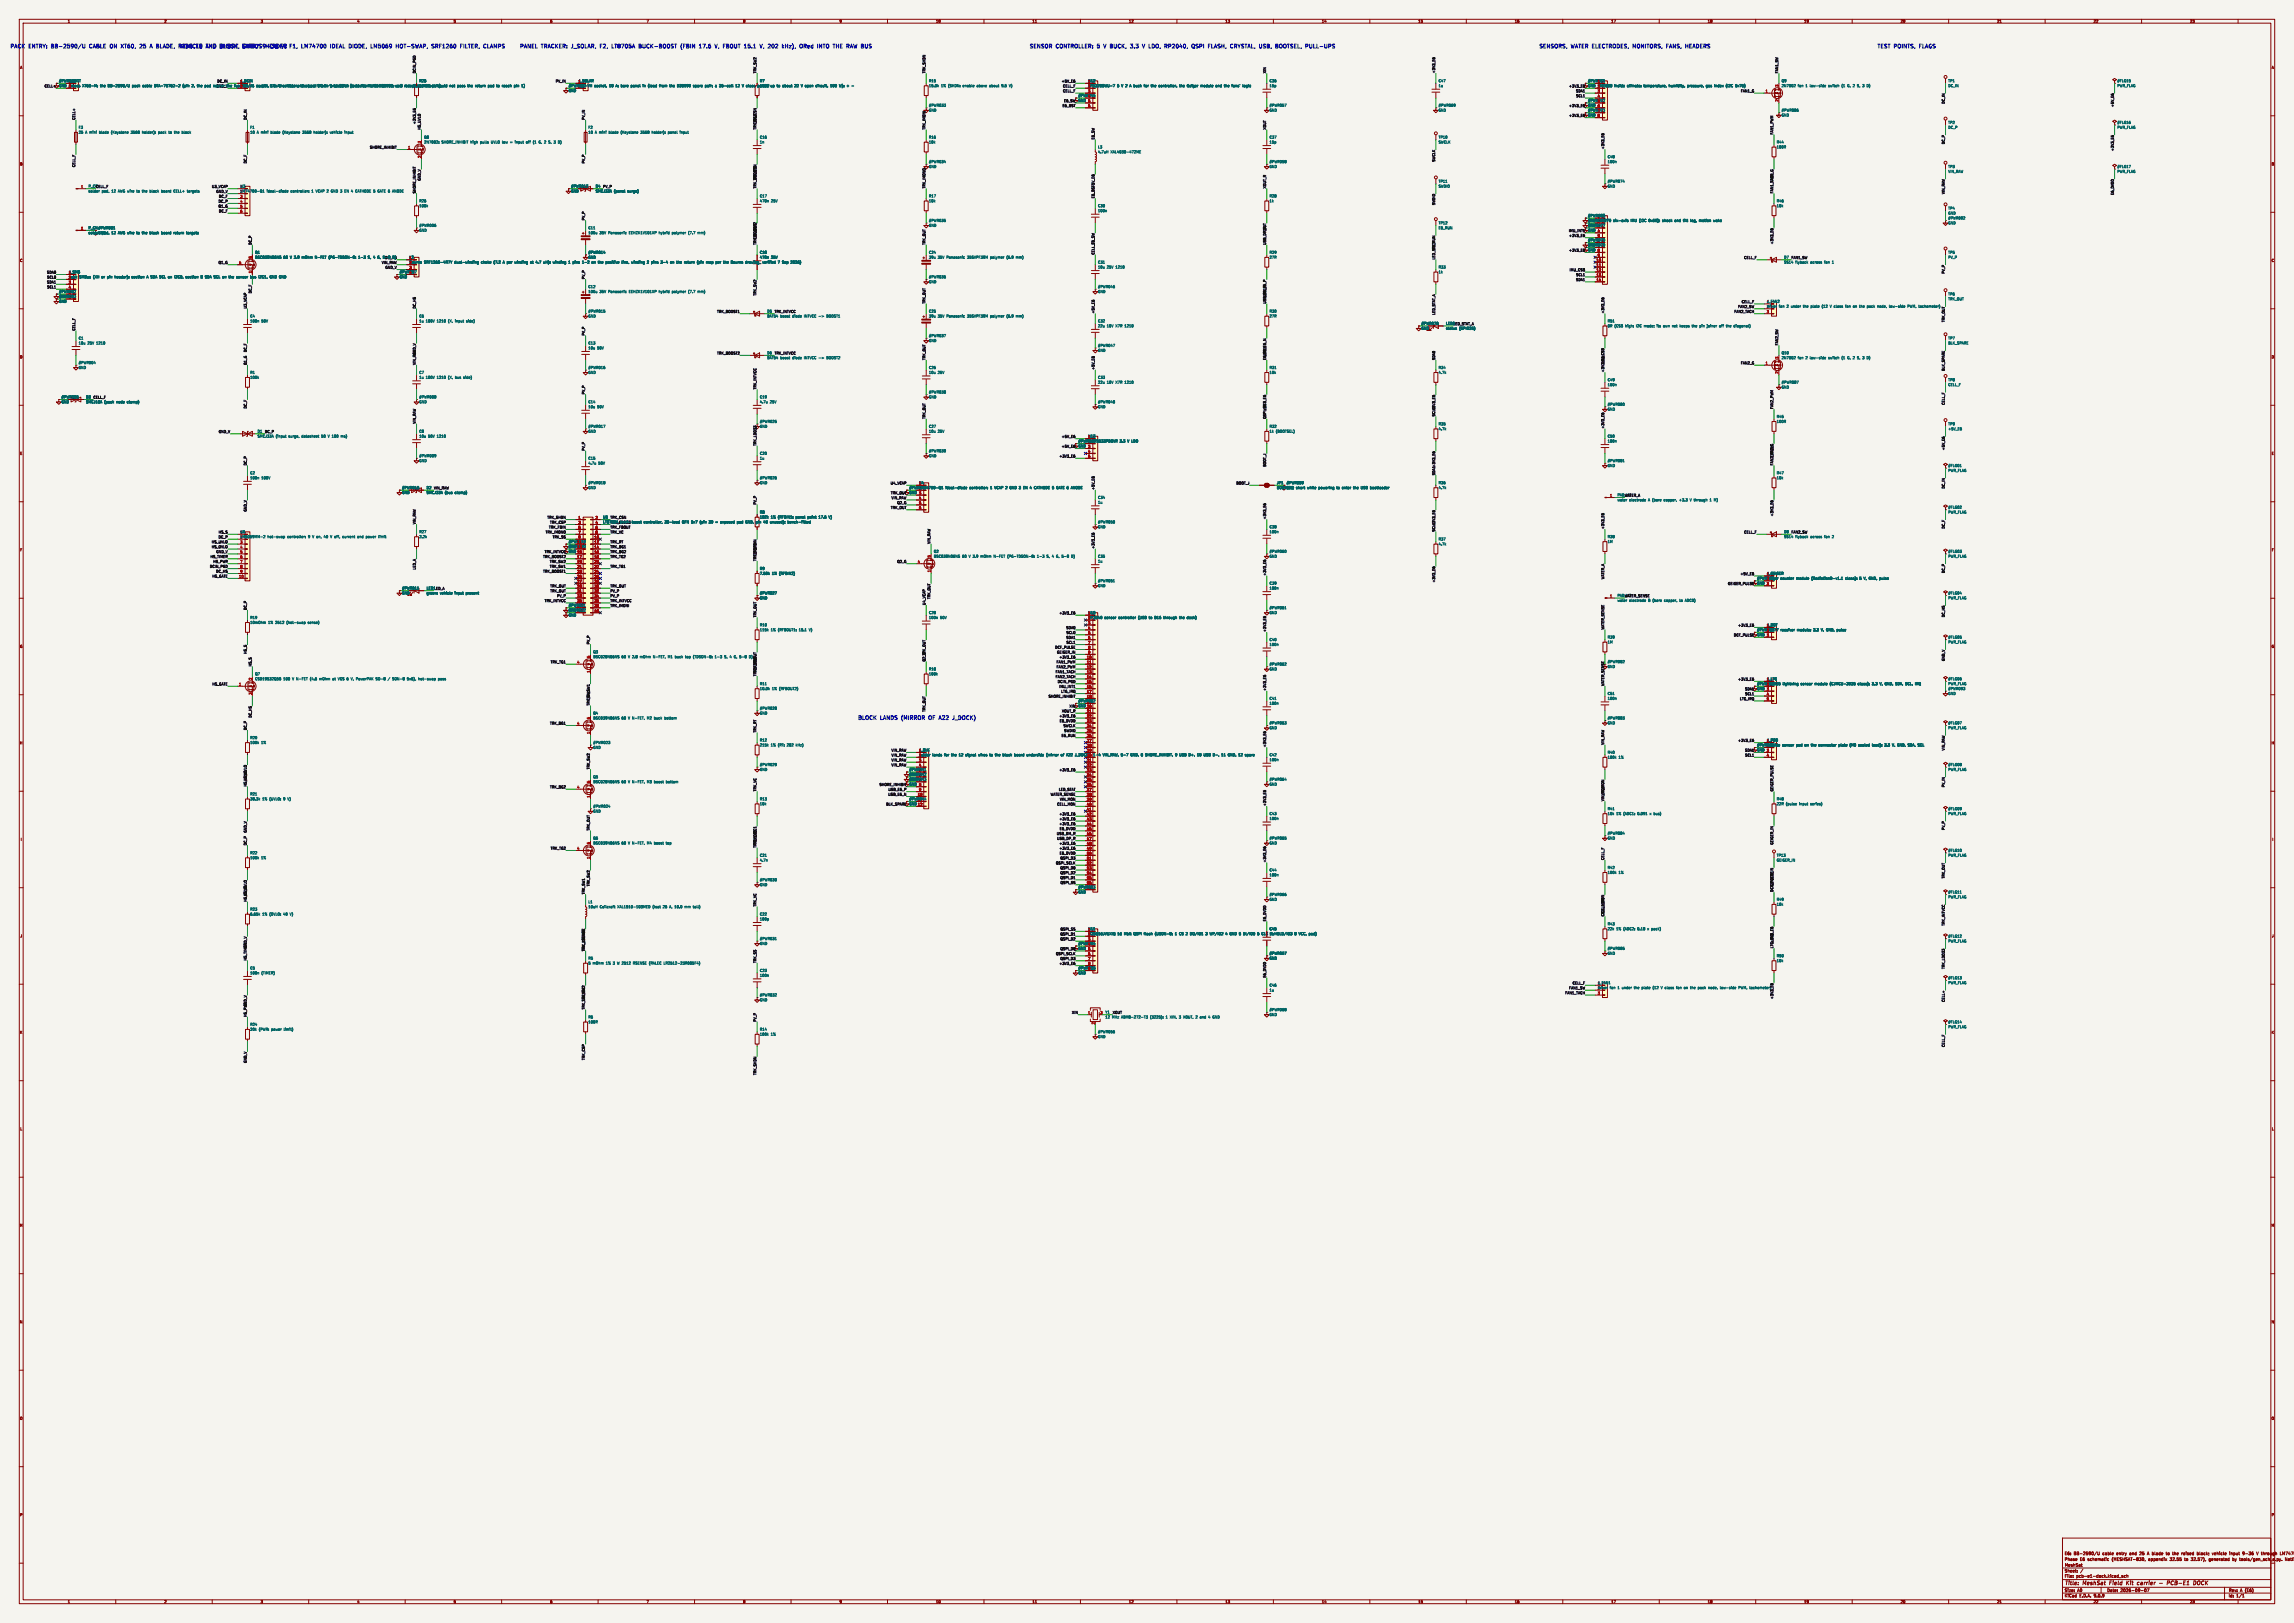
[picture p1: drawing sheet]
<svg xmlns="http://www.w3.org/2000/svg" width="1189mm" height="841mm" viewBox="0 0 1189 841" stroke-linecap="round" stroke-linejoin="round" font-family="sans-serif">
<defs><g id="words">
<g font-size="2.8" fill="#0000c2">
<text x="5" y="25">PACK</text>
<text x="15" y="25">ENTRY:</text>
<text x="28" y="25">BB-2590/U</text>
<text x="48" y="25">CABLE ON</text>
<text x="66" y="25">XT60,</text>
<text x="77" y="25">25</text>
<text x="83" y="25">A</text>
<text x="87" y="25">BLADE,</text>
<text x="93" y="25">V HICLE</text>
<text x="99" y="25">PADSAND</text>
<text x="109" y="25">TO</text>
<text x="115" y="25">THE</text>
<text x="115" y="25">SHORE</text>
<text x="123" y="25">BLOCK,</text>
<text x="127" y="25">ENTRYSMBUS</text>
<text x="139" y="25">9-36</text>
<text x="148" y="25">HEADER LM74700</text>
<text x="149" y="25">V:</text>
<text x="154" y="25">F1,</text>
<text x="177" y="25">IDEAL</text>
<text x="187" y="25">DIODE,</text>
<text x="200" y="25">LM5069</text>
<text x="213" y="25">HOT-SWAP,</text>
<text x="233" y="25">SRF1260</text>
<text x="248" y="25">FILTER,</text>
<text x="261" y="25">CLAMPS</text>
<text x="269" y="25">PANEL</text>
<text x="281" y="25">TRACKER: J_SOLAR,</text>
<text x="313" y="25">F2,</text>
<text x="320" y="25">LT8705A</text>
<text x="334" y="25">BUCK-BOOST</text>
<text x="357" y="25">(FBIN</text>
<text x="367" y="25">17.6</text>
<text x="376" y="25">V,</text>
<text x="381" y="25">FBOUT</text>
<text x="393" y="25">15.1</text>
<text x="402" y="25">V,</text>
<text x="407" y="25">202</text>
<text x="415" y="25">kHz),</text>
<text x="425" y="25">ORed</text>
<text x="435" y="25">INTO</text>
<text x="444" y="25">THE</text>
<text x="452" y="25">RAW BUS</text>
<text x="533" y="25">SENSOR</text>
<text x="548" y="25">CONTROLLER: 5</text>
<text x="574" y="25">V</text>
<text x="578" y="25">BUCK,</text>
<text x="589" y="25">3.3</text>
<text x="596" y="25">V</text>
<text x="600" y="25">LDO,</text>
<text x="609" y="25">RP2040,</text>
<text x="624" y="25">QSPI</text>
<text x="634" y="25">FLASH,</text>
<text x="646" y="25">CRYSTAL, USB,</text>
<text x="671" y="25">BOOTSEL,</text>
<text x="687" y="25">PULL-UPS</text>
<text x="798" y="25">SENSORS,</text>
<text x="815" y="25">WATER ELECTRODES,</text>
<text x="848" y="25">MONITORS,</text>
<text x="866" y="25">FANS,</text>
<text x="877" y="25">HEADERS</text>
<text x="973" y="25">TEST</text>
<text x="982" y="25">POINTS,</text>
<text x="996" y="25">FLAGS</text>
<text x="444" y="373">BLOCK</text>
<text x="457" y="373">LANDS</text>
<text x="468" y="373">(MIRROR</text>
<text x="483" y="373">OF</text>
<text x="489" y="373">A22</text>
<text x="497" y="373">J_DOCK)</text>
</g>
<g font-size="2.8" fill="#840000">
<text x="1070" y="822">Title:</text>
<text x="1080" y="822">MeshSat</text>
<text x="1094" y="822">Field</text>
<text x="1104" y="822">Kit</text>
<text x="1110" y="822">carrier</text>
<text x="1122" y="822">-</text>
<text x="1127" y="822">PCB-E1</text>
<text x="1142" y="822">DOCK</text>
</g>
<g font-size="2.1" fill="#840000">
<text x="1070" y="809">Phase</text>
<text x="1070" y="806">E6:</text>
<text x="1075" y="806">BB-2590/U</text>
<text x="1078" y="809">E6</text>
<text x="1082" y="809">schematic</text>
<text x="1090" y="806">cable</text>
<text x="1095" y="809">(MESHSAT-830,</text>
<text x="1097" y="806">entry</text>
<text x="1104" y="806">and</text>
<text x="1109" y="806">25</text>
<text x="1114" y="806">A blade</text>
<text x="1114" y="809">appendix</text>
<text x="1124" y="806">to</text>
<text x="1125" y="809">32.55</text>
<text x="1127" y="806">the</text>
<text x="1132" y="806">raised</text>
<text x="1133" y="809">to</text>
<text x="1136" y="809">32.57),</text>
<text x="1140" y="806">block;</text>
<text x="1146" y="809">generated</text>
<text x="1148" y="806">vehicle</text>
<text x="1157" y="806">input</text>
<text x="1158" y="809">by</text>
<text x="1162" y="809">tools/gen_sch_e.py.</text>
<text x="1164" y="806">9-36</text>
<text x="1172" y="806">V through</text>
<text x="1184" y="806">LM747</text>
<text x="1186" y="809">Netlis</text>
<text x="1070" y="815">Sheet:</text>
<text x="1070" y="812">MeshSat</text>
<text x="1070" y="818">File:</text>
<text x="1076" y="818">pcb-e1-dock.kicad_sch</text>
<text x="1070" y="828">KiCad</text>
<text x="1070" y="825">Size:</text>
<text x="1077" y="825">A0</text>
<text x="1078" y="828">E.D.A.</text>
<text x="1085" y="828">9.0.9</text>
<text x="1092" y="825">Date:</text>
<text x="1099" y="825">2026-09-07</text>
<text x="1155" y="825">Rev:</text>
<text x="1155" y="828">Id:</text>
<text x="1159" y="828">1/1</text>
<text x="1161" y="825">A</text>
<text x="1164" y="825">(E6)</text>
</g>
<g font-size="1.8" fill="#840000">
<text x="35" y="12">1</text>
<text x="85" y="12">2</text>
<text x="135" y="12">3</text>
<text x="185" y="12">4</text>
<text x="235" y="12">5</text>
<text x="285" y="12">6</text>
<text x="335" y="12">7</text>
<text x="385" y="12">8</text>
<text x="435" y="12">9</text>
<text x="485" y="12">10</text>
<text x="535" y="12">11</text>
<text x="585" y="12">12</text>
<text x="635" y="12">13</text>
<text x="685" y="12">14</text>
<text x="735" y="12">15</text>
<text x="785" y="12">16</text>
<text x="835" y="12">17</text>
<text x="885" y="12">18</text>
<text x="935" y="12">19</text>
<text x="985" y="12">20</text>
<text x="1035" y="12">21</text>
<text x="1085" y="12">22</text>
<text x="1135" y="12">23</text>
<text x="10" y="36">A</text>
<text x="1177" y="36">A</text>
<text x="10" y="86">B</text>
<text x="1177" y="86">B</text>
<text x="46" y="119">P_CN #PWR001</text>
<text x="10" y="136">C</text>
<text x="1177" y="136">C</text>
<text x="10" y="186">D</text>
<text x="1177" y="186">D</text>
<text x="10" y="236">E</text>
<text x="1177" y="236">E</text>
<text x="208" y="254">#PWR010</text>
<text x="10" y="286">F</text>
<text x="1177" y="286">F</text>
<text x="10" y="336">G</text>
<text x="1177" y="336">G</text>
<text x="10" y="386">H</text>
<text x="1177" y="386">H</text>
<text x="11" y="436">I</text>
<text x="1178" y="436">I</text>
<text x="10" y="486">J</text>
<text x="1177" y="486">J</text>
<text x="10" y="536">K</text>
<text x="1177" y="536">K</text>
<text x="10" y="586">L</text>
<text x="1177" y="586">L</text>
<text x="10" y="636">M</text>
<text x="1177" y="636">M</text>
<text x="10" y="686">N</text>
<text x="1177" y="686">N</text>
<text x="10" y="736">O</text>
<text x="1177" y="736">O</text>
<text x="10" y="786">P</text>
<text x="1177" y="786">P</text>
<text x="35" y="831">1</text>
<text x="85" y="831">2</text>
<text x="135" y="831">3</text>
<text x="185" y="831">4</text>
<text x="235" y="831">5</text>
<text x="285" y="831">6</text>
<text x="335" y="831">7</text>
<text x="385" y="831">8</text>
<text x="435" y="831">9</text>
<text x="485" y="831">10</text>
<text x="535" y="831">11</text>
<text x="585" y="831">12</text>
<text x="635" y="831">13</text>
<text x="685" y="831">14</text>
<text x="735" y="831">15</text>
<text x="785" y="831">16</text>
<text x="835" y="831">17</text>
<text x="885" y="831">18</text>
<text x="935" y="831">19</text>
<text x="985" y="831">20</text>
<text x="1035" y="831">21</text>
<text x="1085" y="831">22</text>
<text x="1135" y="831">23</text>
</g>
<g font-size="1.8" fill="#0f0f0f">
<text x="216" y="38" transform="rotate(-90 216 38)">DCIN_PGD</text>
<text x="392" y="38" transform="rotate(-90 392 38)">TRK_SW2</text>
<text x="480" y="38" transform="rotate(-90 480 38)">TRK_SHDN</text>
<text x="656" y="38" transform="rotate(-90 656 38)">XIN</text>
<text x="744" y="38" transform="rotate(-90 744 38)">+3V3_E6</text>
<text x="922" y="38" transform="rotate(-90 922 38)">FAN1_SW</text>
<text x="23" y="45">CELL+</text>
<text x="112" y="43">DC_IN</text>
<text x="288" y="43">PV_IN</text>
<text x="550" y="43">+5V_E6</text>
<text x="551" y="48">CELL_F</text>
<text x="551" y="45">CELL_F</text>
<text x="813" y="45">+3V3_E6</text>
<text x="817" y="48">SDA1</text>
<text x="902" y="48">FAN1_G</text>
<text x="551" y="53">E6_SW</text>
<text x="817" y="50">SCL1</text>
<text x="1008" y="54" transform="rotate(-90 1008 54)">DC_IN</text>
<text x="551" y="56">E6_BST</text>
<text x="813" y="56">+3V3_E6</text>
<text x="1096" y="56" transform="rotate(-90 1096 56)">+5V_E6</text>
<text x="39" y="62" transform="rotate(-90 39 62)">CELL+</text>
<text x="128" y="62" transform="rotate(-90 128 62)">DC_IN</text>
<text x="216" y="64" transform="rotate(-90 216 64)">+3V3_E6</text>
<text x="303" y="62" transform="rotate(-90 303 62)">PV_IN</text>
<text x="392" y="64" transform="rotate(-90 392 64)">TRK_CSN</text>
<text x="813" y="61">+3V3_E6</text>
<text x="218" y="67" transform="rotate(-90 218 67)">HS_UVLO</text>
<text x="392" y="67" transform="rotate(-90 392 67)">TRK_CSP</text>
<text x="480" y="67" transform="rotate(-90 480 67)">TRK_IMONI</text>
<text x="656" y="67" transform="rotate(-90 656 67)">XOUT</text>
<text x="919" y="70" transform="rotate(-90 919 70)">FAN1_PWM</text>
<text x="192" y="77">SHORE_INHIBIT</text>
<text x="567" y="72" transform="rotate(-90 567 72)">E6_SW</text>
<text x="832" y="77" transform="rotate(-90 832 77)">+3V3_E6</text>
<text x="1008" y="75" transform="rotate(-90 1008 75)">DC_P</text>
<text x="744" y="84" transform="rotate(-90 744 84)">SWCLK</text>
<text x="1096" y="78" transform="rotate(-90 1096 78)">+3V3_E6</text>
<text x="39" y="87" transform="rotate(-90 39 87)">CELL_F</text>
<text x="128" y="85" transform="rotate(-90 128 85)">DC_F</text>
<text x="303" y="85" transform="rotate(-90 303 85)">PV_P</text>
<text x="218" y="94" transform="rotate(-90 218 94)">GND_V</text>
<text x="392" y="94" transform="rotate(-90 392 94)">TRK_CSN</text>
<text x="919" y="95" transform="rotate(-90 919 95)">FAN1_G</text>
<text x="46" y="97">P_CP</text>
<text x="50" y="97">CELL_F</text>
<text x="110" y="97">U3_VCAP</text>
<text x="112" y="100">GND_V</text>
<text x="216" y="100" transform="rotate(-90 216 100)">SHORE_INHIBIT</text>
<text x="312" y="97">PV_P</text>
<text x="392" y="98" transform="rotate(-90 392 98)">TRK_BOOST1</text>
<text x="480" y="98" transform="rotate(-90 480 98)">TRK_IMONO</text>
<text x="567" y="98" transform="rotate(-90 567 98)">+5V_E6</text>
<text x="656" y="98" transform="rotate(-90 656 98)">XOUT_R</text>
<text x="919" y="100" transform="rotate(-90 919 100)">FAN1_TACH</text>
<text x="1008" y="101" transform="rotate(-90 1008 101)">VIN_RAW</text>
<text x="1096" y="101" transform="rotate(-90 1096 101)">E6_DVDD</text>
<text x="113" y="105">DC_P</text>
<text x="113" y="108">Q1_G</text>
<text x="113" y="103">DC_F</text>
<text x="567" y="103" transform="rotate(-90 567 103)">E6_BST</text>
<text x="744" y="106" transform="rotate(-90 744 106)">SWDIO</text>
<text x="113" y="110">DC_F</text>
<text x="303" y="114" transform="rotate(-90 303 114)">PV_P</text>
<text x="392" y="124" transform="rotate(-90 392 124)">TRK_SW1</text>
<text x="656" y="121" transform="rotate(-90 656 121)">XOUT</text>
<text x="813" y="120">IMU_INT1</text>
<text x="813" y="123">+3V3_E6</text>
<text x="130" y="127" transform="rotate(-90 130 127)">DC_P</text>
<text x="392" y="127" transform="rotate(-90 392 127)">TRK_BOOST2</text>
<text x="480" y="127" transform="rotate(-90 480 127)">TRK_OUT</text>
<text x="567" y="127" transform="rotate(-90 567 127)">E6_SW</text>
<text x="656" y="127" transform="rotate(-90 656 127)">USB_DP_R</text>
<text x="744" y="129" transform="rotate(-90 744 129)">E6_RUN</text>
<text x="813" y="130">+3V3_E6</text>
<text x="919" y="127" transform="rotate(-90 919 127)">+3V3_E6</text>
<text x="113" y="137">Q1_G</text>
<text x="198" y="137">VIN_RAW</text>
<text x="206" y="134">D)</text>
<text x="567" y="132" transform="rotate(-90 567 132)">CELL_F</text>
<text x="744" y="135" transform="rotate(-90 744 135)">LED_STAT</text>
<text x="904" y="134">CELL_F</text>
<text x="928" y="134">FAN1_SW</text>
<text x="24" y="142">SDA0</text>
<text x="200" y="139">GND_V</text>
<text x="813" y="141">IMU_CSB</text>
<text x="817" y="143">SCL1</text>
<text x="1008" y="142" transform="rotate(-90 1008 142)">PV_P</text>
<text x="24" y="147">SDA1</text>
<text x="24" y="150">SCL1</text>
<text x="24" y="144">SCL0</text>
<text x="303" y="145" transform="rotate(-90 303 145)">PV_P</text>
<text x="817" y="146">SDA1</text>
<text x="130" y="152" transform="rotate(-90 130 152)">DC_F</text>
<text x="392" y="153" transform="rotate(-90 392 153)">TRK_SW2</text>
<text x="656" y="154" transform="rotate(-90 656 154)">USB_E6_P</text>
<text x="128" y="160" transform="rotate(-90 128 160)">U3_VCAP</text>
<text x="216" y="160" transform="rotate(-90 216 160)">DC_HS</text>
<text x="480" y="157" transform="rotate(-90 480 157)">TRK_OUT</text>
<text x="656" y="157" transform="rotate(-90 656 157)">USB_DM_R</text>
<text x="901" y="160">FAN2_SW</text>
<text x="903" y="157">CELL_F</text>
<text x="372" y="162">TRK_BOOST1</text>
<text x="401" y="162">TRK_INTVCC</text>
<text x="567" y="163" transform="rotate(-90 567 163)">+5V_E6</text>
<text x="744" y="163" transform="rotate(-90 744 163)">LED_STAT_A</text>
<text x="832" y="163" transform="rotate(-90 832 163)">+3V3_E6</text>
<text x="899" y="162">FAN2_TACH</text>
<text x="1008" y="167" transform="rotate(-90 1008 167)">TRK_OUT</text>
<text x="39" y="171" transform="rotate(-90 39 171)">CELL_F</text>
<text x="303" y="174" transform="rotate(-90 303 174)">PV_P</text>
<text x="749" y="169">LED2LED_STAT_A</text>
<text x="922" y="179" transform="rotate(-90 922 179)">FAN2_SW</text>
<text x="128" y="183" transform="rotate(-90 128 183)">DC_F</text>
<text x="216" y="184" transform="rotate(-90 216 184)">GND_V</text>
<text x="372" y="184">TRK_BOOST2</text>
<text x="401" y="184">TRK_INTVCC</text>
<text x="656" y="185" transform="rotate(-90 656 185)">USB_E6_N</text>
<text x="128" y="189" transform="rotate(-90 128 189)">Q1_G</text>
<text x="216" y="189" transform="rotate(-90 216 189)">VIN_RAW</text>
<text x="480" y="187" transform="rotate(-90 480 187)">TRK_OUT</text>
<text x="567" y="192" transform="rotate(-90 567 192)">+5V_E6</text>
<text x="656" y="187" transform="rotate(-90 656 187)">E6_RUN</text>
<text x="744" y="187" transform="rotate(-90 744 187)">SDA0</text>
<text x="832" y="189" transform="rotate(-90 832 189)">IMU_CSB</text>
<text x="902" y="189">FAN2_G</text>
<text x="832" y="193" transform="rotate(-90 832 193)">+3V3_E6</text>
<text x="1008" y="192" transform="rotate(-90 1008 192)">BLK_SPARE</text>
<text x="392" y="202" transform="rotate(-90 392 202)">TRK_INTVCC</text>
<text x="48" y="207">CELL_F</text>
<text x="303" y="204" transform="rotate(-90 303 204)">PV_P</text>
<text x="1008" y="210" transform="rotate(-90 1008 210)">CELL_F</text>
<text x="128" y="212" transform="rotate(-90 128 212)">DC_F</text>
<text x="656" y="213" transform="rotate(-90 656 213)">+3V3_E6</text>
<text x="744" y="216" transform="rotate(-90 744 216)">SCL0</text>
<text x="744" y="213" transform="rotate(-90 744 213)">+3V3_E6</text>
<text x="919" y="212" transform="rotate(-90 919 212)">FAN2_PWM</text>
<text x="216" y="220" transform="rotate(-90 216 220)">VIN_RAW</text>
<text x="480" y="217" transform="rotate(-90 480 217)">TRK_OUT</text>
<text x="656" y="217" transform="rotate(-90 656 217)">QSPI_SS</text>
<text x="113" y="224">GND_V</text>
<text x="137" y="224">DC_P</text>
<text x="550" y="227">+5V_E6</text>
<text x="832" y="222" transform="rotate(-90 832 222)">+3V3_E6</text>
<text x="303" y="234" transform="rotate(-90 303 234)">PV_P</text>
<text x="392" y="231" transform="rotate(-90 392 231)">TRK_LDO33</text>
<text x="550" y="232">+5V_E6</text>
<text x="1008" y="233" transform="rotate(-90 1008 233)">+5V_E6</text>
<text x="549" y="237">+3V3_E6</text>
<text x="919" y="237" transform="rotate(-90 919 237)">FAN2_G</text>
<text x="128" y="241" transform="rotate(-90 128 241)">DC_P</text>
<text x="656" y="242" transform="rotate(-90 656 242)">BOOT_J</text>
<text x="919" y="241" transform="rotate(-90 919 241)">FAN2_TACH</text>
<text x="461" y="251">U4_VCAP</text>
<text x="641" y="251">BOOT_J</text>
<text x="744" y="246" transform="rotate(-90 744 246)">SDA1+3V3_E6</text>
<text x="225" y="254">VIN_RAW</text>
<text x="462" y="256">TRK_OUT</text>
<text x="567" y="254" transform="rotate(-90 567 254)">+5V_E6</text>
<text x="838" y="257">PAD_W1</text>
<text x="842" y="257">WATER_A</text>
<text x="1008" y="253" transform="rotate(-90 1008 253)">DC_IN</text>
<text x="392" y="262" transform="rotate(-90 392 262)">PV_P</text>
<text x="462" y="264">TRK_OUT</text>
<text x="462" y="259">VIN_RAW</text>
<text x="465" y="261">Q2_G</text>
<text x="128" y="265" transform="rotate(-90 128 265)">GND_V</text>
<text x="284" y="269">TRK_SHDN</text>
<text x="316" y="269">TRK_CSN</text>
<text x="656" y="269" transform="rotate(-90 656 269)">+3V3_E6</text>
<text x="919" y="268" transform="rotate(-90 919 268)">+3V3_E6</text>
<text x="216" y="272" transform="rotate(-90 216 272)">VIN_RAW</text>
<text x="284" y="274">TRK_FBIN</text>
<text x="285" y="271">TRK_CSP</text>
<text x="316" y="274">TRK_FBOUT</text>
<text x="744" y="276" transform="rotate(-90 744 276)">SCL1</text>
<text x="744" y="273" transform="rotate(-90 744 273)">+3V3_E6</text>
<text x="832" y="274" transform="rotate(-90 832 274)">+3V3_E6</text>
<text x="1008" y="274" transform="rotate(-90 1008 274)">DC_F</text>
<text x="110" y="282">HS_UVLO</text>
<text x="113" y="279">DC_P</text>
<text x="113" y="277">HS_S</text>
<text x="283" y="277">TRK_IMONO</text>
<text x="286" y="279">TRK_SS</text>
<text x="316" y="282">TRK_RT</text>
<text x="316" y="277">TRK_VC</text>
<text x="482" y="282" transform="rotate(-90 482 282)">VIN_RAW</text>
<text x="904" y="277">CELL_F</text>
<text x="928" y="277">FAN2_SW</text>
<text x="110" y="284">HS_OVLO</text>
<text x="112" y="287">GND_V</text>
<text x="282" y="287">TRK_INTVCC</text>
<text x="316" y="287">TRK_BG2</text>
<text x="316" y="284">TRK_BG1</text>
<text x="567" y="284" transform="rotate(-90 567 284)">+3V3_E6</text>
<text x="109" y="289">HS_TIMER</text>
<text x="110" y="292">HS_PWR</text>
<text x="281" y="289">TRK_BOOST2</text>
<text x="285" y="292">TRK_SW2</text>
<text x="316" y="289">TRK_TG2</text>
<text x="392" y="291" transform="rotate(-90 392 291)">TRK_FBIN</text>
<text x="465" y="292">Q2_G</text>
<text x="109" y="294">DCIN_PGD</text>
<text x="110" y="299">HS_GATE</text>
<text x="112" y="297">DC_HS</text>
<text x="216" y="295" transform="rotate(-90 216 295)">LED_A</text>
<text x="281" y="297">TRK_BOOST1</text>
<text x="285" y="294">TRK_SW1</text>
<text x="316" y="294">TRK_TG1</text>
<text x="656" y="298" transform="rotate(-90 656 298)">+3V3_E6</text>
<text x="902" y="298">+5V_E6</text>
<text x="1008" y="297" transform="rotate(-90 1008 297)">DC_P</text>
<text x="221" y="306">LED1LED_A</text>
<text x="285" y="304">TRK_OUT</text>
<text x="316" y="304">TRK_OUT</text>
<text x="744" y="302" transform="rotate(-90 744 302)">+3V3_E6</text>
<text x="832" y="300" transform="rotate(-90 832 300)">WATER_A</text>
<text x="895" y="303">GEIGER_PULSE</text>
<text x="285" y="307">TRK_OUT</text>
<text x="289" y="310">PV_P</text>
<text x="316" y="310">PV_P</text>
<text x="316" y="307">PV_P</text>
<text x="482" y="311" transform="rotate(-90 482 311)">TRK_OUT</text>
<text x="838" y="309">PAD_W2</text>
<text x="842" y="310">WATER_SENSE</text>
<text x="128" y="316" transform="rotate(-90 128 316)">DC_P</text>
<text x="282" y="312">TRK_INTVCC</text>
<text x="316" y="315">TRK_IMONI</text>
<text x="316" y="312">TRK_INTVCC</text>
<text x="480" y="314" transform="rotate(-90 480 314)">U4_VCAP</text>
<text x="392" y="320" transform="rotate(-90 392 320)">TRK_OUT</text>
<text x="549" y="318">+3V3_E6</text>
<text x="1008" y="320" transform="rotate(-90 1008 320)">DC_HS</text>
<text x="553" y="326">SDA0</text>
<text x="553" y="329">SCL0</text>
<text x="656" y="328" transform="rotate(-90 656 328)">+3V3_E6</text>
<text x="832" y="326" transform="rotate(-90 832 326)">WATER_SENSE</text>
<text x="899" y="330">DCF_PULSE</text>
<text x="901" y="325">+3V3_E6</text>
<text x="306" y="334" transform="rotate(-90 306 334)">PV_P</text>
<text x="553" y="331">SDA1</text>
<text x="553" y="334">SCL1</text>
<text x="128" y="339" transform="rotate(-90 128 339)">HS_S</text>
<text x="391" y="341">D)</text>
<text x="480" y="340" transform="rotate(-90 480 340)">TRK_OUT</text>
<text x="547" y="336">DCF_PULSE</text>
<text x="548" y="339">GEIGER_IN</text>
<text x="549" y="341">+3V3_E6</text>
<text x="130" y="345" transform="rotate(-90 130 345)">HS_S</text>
<text x="285" y="344">TRK_TG1</text>
<text x="480" y="343" transform="rotate(-90 480 343)">Q2_G</text>
<text x="547" y="346">FAN2_PWM</text>
<text x="547" y="344">FAN1_PWM</text>
<text x="1008" y="343" transform="rotate(-90 1008 343)">GND_V</text>
<text x="392" y="351" transform="rotate(-90 392 351)">TRK_FBOUT</text>
<text x="547" y="349">FAN1_TACH</text>
<text x="547" y="351">FAN2_TACH</text>
<text x="548" y="354">DCIN_PGD</text>
<text x="901" y="353">+3V3_E6</text>
<text x="110" y="355">HS_GATE</text>
<text x="549" y="357">IMU_INT1</text>
<text x="550" y="359">LTG_IRQ</text>
<text x="656" y="358" transform="rotate(-90 656 358)">+3V3_E6</text>
<text x="832" y="356" transform="rotate(-90 832 356)">WATER_SENSE</text>
<text x="904" y="358">SDA1</text>
<text x="306" y="366" transform="rotate(-90 306 366)">TRK_SW1</text>
<text x="306" y="363" transform="rotate(-90 306 363)">TRK_SW1</text>
<text x="543" y="362">SHORE_INHIBIT</text>
<text x="902" y="363">LTG_IRQ</text>
<text x="904" y="360">SCL1</text>
<text x="480" y="369" transform="rotate(-90 480 369)">TRK_OUT</text>
<text x="549" y="372">+3V3_E6</text>
<text x="550" y="369">XOUT_R</text>
<text x="554" y="367">XIN</text>
<text x="130" y="372" transform="rotate(-90 130 372)">DC_HS</text>
<text x="285" y="376">TRK_BG1</text>
<text x="549" y="374">E6_DVDD</text>
<text x="551" y="377">SWCLK</text>
<text x="128" y="378" transform="rotate(-90 128 378)">DC_P</text>
<text x="392" y="380" transform="rotate(-90 392 380)">TRK_RT</text>
<text x="550" y="382">E6_RUN</text>
<text x="551" y="379">SWDIO</text>
<text x="462" y="390">VIN_RAW</text>
<text x="656" y="387" transform="rotate(-90 656 387)">+3V3_E6</text>
<text x="832" y="386" transform="rotate(-90 832 386)">VIN_RAW</text>
<text x="901" y="384">+3V3_E6</text>
<text x="904" y="390">SDA1</text>
<text x="1008" y="389" transform="rotate(-90 1008 389)">VIN_RAW</text>
<text x="462" y="395">VIN_RAW</text>
<text x="462" y="392">VIN_RAW</text>
<text x="904" y="392">SCL1</text>
<text x="306" y="399" transform="rotate(-90 306 399)">TRK_SW2</text>
<text x="462" y="397">VIN_RAW</text>
<text x="549" y="400">+3V3_E6</text>
<text x="128" y="408" transform="rotate(-90 128 408)">HS_UVLO</text>
<text x="128" y="405" transform="rotate(-90 128 405)">HS_UVLO</text>
<text x="456" y="407">SHORE_INHIBIT</text>
<text x="285" y="409">TRK_BG2</text>
<text x="392" y="410" transform="rotate(-90 392 410)">TRK_VC</text>
<text x="460" y="412">USB_E6_N</text>
<text x="460" y="410">USB_E6_P</text>
<text x="544" y="412">WATER_SENSE</text>
<text x="549" y="410">LED_STAT</text>
<text x="832" y="412" transform="rotate(-90 832 412)">VIN_MON</text>
<text x="919" y="410" transform="rotate(-90 919 410)">GEIGER_PULSE</text>
<text x="1008" y="408" transform="rotate(-90 1008 408)">PV_IN</text>
<text x="459" y="417">BLK_SPARE</text>
<text x="548" y="417">CELL_MON</text>
<text x="549" y="415">VIN_MON</text>
<text x="656" y="418" transform="rotate(-90 656 418)">+3V3_E6</text>
<text x="832" y="415" transform="rotate(-90 832 415)">VIN_MON</text>
<text x="549" y="423">+3V3_E6</text>
<text x="549" y="425">+3V3_E6</text>
<text x="128" y="432" transform="rotate(-90 128 432)">GND_V</text>
<text x="306" y="431" transform="rotate(-90 306 431)">TRK_OUT</text>
<text x="549" y="428">+3V3_E6</text>
<text x="549" y="430">E6_DVDD</text>
<text x="1008" y="430" transform="rotate(-90 1008 430)">PV_P</text>
<text x="392" y="438" transform="rotate(-90 392 438)">TRK_VCC1</text>
<text x="548" y="433">USB_DM_R</text>
<text x="548" y="435">USB_DP_R</text>
<text x="549" y="438">+3V3_E6</text>
<text x="919" y="438" transform="rotate(-90 919 438)">GEIGER_IN</text>
<text x="128" y="438" transform="rotate(-90 128 438)">DC_P</text>
<text x="285" y="440">TRK_TG2</text>
<text x="549" y="440">+3V3_E6</text>
<text x="549" y="443">E6_DVDD</text>
<text x="547" y="448">QSPI_SCLK</text>
<text x="549" y="445">QSPI_D3</text>
<text x="656" y="447" transform="rotate(-90 656 447)">+3V3_E6</text>
<text x="832" y="446" transform="rotate(-90 832 446)">CELL_F</text>
<text x="549" y="451">QSPI_D0</text>
<text x="549" y="453">QSPI_D2</text>
<text x="549" y="456">QSPI_D1</text>
<text x="1008" y="455" transform="rotate(-90 1008 455)">TRK_OUT</text>
<text x="306" y="459" transform="rotate(-90 306 459)">TRK_SW2</text>
<text x="550" y="458">QSPI_SS</text>
<text x="919" y="459" transform="rotate(-90 919 459)">GEIGER_IN</text>
<text x="128" y="467" transform="rotate(-90 128 467)">HS_OVLO</text>
<text x="128" y="464" transform="rotate(-90 128 464)">HS_OVLO</text>
<text x="303" y="464" transform="rotate(-90 303 464)">TRK_SW1</text>
<text x="919" y="462" transform="rotate(-90 919 462)">DCF_PULSE</text>
<text x="392" y="470" transform="rotate(-90 392 470)">TRK_VC</text>
<text x="656" y="478" transform="rotate(-90 656 478)">E6_DVDD</text>
<text x="832" y="475" transform="rotate(-90 832 475)">CELL_MON</text>
<text x="1008" y="480" transform="rotate(-90 1008 480)">TRK_INTVCC</text>
<text x="549" y="485">QSPI_D1</text>
<text x="550" y="482">QSPI_SS</text>
<text x="128" y="491" transform="rotate(-90 128 491)">GND_V</text>
<text x="549" y="487">QSPI_D2</text>
<text x="919" y="489" transform="rotate(-90 919 489)">+3V3_E6</text>
<text x="128" y="498" transform="rotate(-90 128 498)">HS_TIMER</text>
<text x="303" y="493" transform="rotate(-90 303 493)">TRK_LSENSE</text>
<text x="547" y="495">QSPI_SCLK</text>
<text x="549" y="497">QSPI_D3</text>
<text x="549" y="492">QSPI_D0</text>
<text x="392" y="499" transform="rotate(-90 392 499)">TRK_SS</text>
<text x="549" y="500">+3V3_E6</text>
<text x="1008" y="502" transform="rotate(-90 1008 502)">TRK_LDO33</text>
<text x="656" y="507" transform="rotate(-90 656 507)">E6_DVDD</text>
<text x="811" y="515">FAN1_TACH</text>
<text x="813" y="513">FAN1_SW</text>
<text x="815" y="510">CELL_F</text>
<text x="128" y="522" transform="rotate(-90 128 522)">GND_V</text>
<text x="303" y="519" transform="rotate(-90 303 519)">TRK_SW2</text>
<text x="919" y="518" transform="rotate(-90 919 518)">+3V3_E6</text>
<text x="1008" y="519" transform="rotate(-90 1008 519)">CELL+</text>
<text x="128" y="527" transform="rotate(-90 128 527)">HS_PWR</text>
<text x="303" y="523" transform="rotate(-90 303 523)">TRK_LSENSE</text>
<text x="555" y="525">XIN</text>
<text x="577" y="525">XOUT</text>
<text x="392" y="530" transform="rotate(-90 392 530)">PV_P</text>
<text x="1008" y="543" transform="rotate(-90 1008 543)">CELL_F</text>
<text x="128" y="551" transform="rotate(-90 128 551)">GND_V</text>
<text x="303" y="549" transform="rotate(-90 303 549)">TRK_CSP</text>
<text x="392" y="557" transform="rotate(-90 392 557)">TRK_SHDN</text>
</g>
<g font-size="1.8" fill="#006464">
<text x="30" y="43">#PWR000</text>
<text x="30" y="45">GND 2</text>
<text x="35" y="43">1</text>
<text x="36" y="43">J_BATT</text>
<text x="43" y="45">XT60-M:</text>
<text x="52" y="45">the</text>
<text x="56" y="45">BB-2590/U</text>
<text x="69" y="45">pack</text>
<text x="75" y="45">cable</text>
<text x="81" y="45">BTA-70762-2</text>
<text x="96" y="45">(pin</text>
<text x="101" y="45">2,</text>
<text x="104" y="45">the</text>
<text x="108" y="45">pad GND_V</text>
<text x="108" y="45">pad</text>
<text x="112" y="45">nearer</text>
<text x="120" y="45">the</text>
<text x="124" y="45">fuse</text>
<text x="124" y="43">J_DCIN</text>
<text x="124" y="45">JST-VH</text>
<text x="129" y="45">F3, socket, pin</text>
<text x="133" y="45">is</text>
<text x="136" y="45">+;</text>
<text x="141" y="45">10</text>
<text x="143" y="45">1A:isvehiclereturn;</text>
<text x="148" y="45">the</text>
<text x="155" y="45">and</text>
<text x="160" y="45">shorepack's in owntoprotection(leadis</text>
<text x="160" y="45">the</text>
<text x="166" y="45">DC</text>
<text x="173" y="45">9</text>
<text x="178" y="45">36</text>
<text x="182" y="45">V</text>
<text x="190" y="45">inside the</text>
<text x="190" y="45">from</text>
<text x="197" y="45">it.</text>
<text x="200" y="45">D38999</text>
<text x="200" y="45">E6</text>
<text x="203" y="45">run</text>
<text x="208" y="45">11:</text>
<text x="208" y="45">wall a receptacleCELL+</text>
<text x="214" y="45">3</text>
<text x="216" y="45">mm</text>
<text x="217" y="45">10k</text>
<text x="217" y="43">R25</text>
<text x="224" y="45">DC pair):</text>
<text x="228" y="45">track</text>
<text x="234" y="45">could</text>
<text x="234" y="45">+</text>
<text x="237" y="45">-</text>
<text x="241" y="45">not</text>
<text x="245" y="45">pass</text>
<text x="250" y="45">the</text>
<text x="254" y="45">return</text>
<text x="261" y="45">pad</text>
<text x="266" y="45">to</text>
<text x="269" y="45">reach</text>
<text x="295" y="45">#PWR012</text>
<text x="295" y="48">GND</text>
<text x="300" y="45">2</text>
<text x="300" y="43">J_SOLAR</text>
<text x="300" y="45">JST-VH</text>
<text x="308" y="45">socket,</text>
<text x="316" y="45">10</text>
<text x="320" y="45">A: bare</text>
<text x="328" y="45">panel</text>
<text x="334" y="45">in</text>
<text x="337" y="45">(lead</text>
<text x="343" y="45">from</text>
<text x="349" y="45">the</text>
<text x="353" y="45">D38999</text>
<text x="361" y="45">spare</text>
<text x="368" y="45">pair;</text>
<text x="373" y="45">a</text>
<text x="375" y="45">36-cell</text>
<text x="384" y="45">12</text>
<text x="388" y="45">V class</text>
<text x="394" y="43">R7</text>
<text x="394" y="45">100R</text>
<text x="396" y="45">panel,</text>
<text x="403" y="45">up</text>
<text x="406" y="45">to</text>
<text x="410" y="45">about</text>
<text x="416" y="45">22</text>
<text x="420" y="45">V open</text>
<text x="428" y="45">circuit,</text>
<text x="435" y="45">100</text>
<text x="440" y="45">W):</text>
<text x="481" y="45">15.0k</text>
<text x="481" y="43">R15</text>
<text x="488" y="45">1%</text>
<text x="492" y="45">(SHDN:</text>
<text x="499" y="45">enable</text>
<text x="507" y="45">above</text>
<text x="514" y="45">about</text>
<text x="520" y="45">9.5</text>
<text x="524" y="45">V)</text>
<text x="564" y="43">U12</text>
<text x="564" y="45">AP63205WU-7</text>
<text x="579" y="45">5</text>
<text x="581" y="45">V 2</text>
<text x="586" y="45">A buck</text>
<text x="594" y="45">for</text>
<text x="598" y="45">the</text>
<text x="602" y="45">controller,</text>
<text x="613" y="45">the</text>
<text x="617" y="45">Geiger</text>
<text x="624" y="45">module</text>
<text x="632" y="45">and</text>
<text x="637" y="45">the</text>
<text x="641" y="45">fans'</text>
<text x="647" y="45">logic</text>
<text x="658" y="43">C36</text>
<text x="658" y="45">15p</text>
<text x="745" y="45">1u</text>
<text x="745" y="43">C47</text>
<text x="823" y="43">#PWR071</text>
<text x="828" y="43">U14</text>
<text x="828" y="45">BME688</text>
<text x="837" y="45">inside</text>
<text x="844" y="45">climate:</text>
<text x="852" y="45">temperature,</text>
<text x="866" y="45">humidity,</text>
<text x="875" y="45">pressure,</text>
<text x="885" y="45">gas</text>
<text x="890" y="45">index</text>
<text x="896" y="45">(I2C</text>
<text x="901" y="45">0x76)</text>
<text x="923" y="45">2N7002</text>
<text x="923" y="43">Q9</text>
<text x="932" y="45">fan</text>
<text x="936" y="45">1</text>
<text x="938" y="45">low-side</text>
<text x="948" y="45">switch</text>
<text x="955" y="45">(1</text>
<text x="959" y="45">G, 2</text>
<text x="964" y="45">S,</text>
<text x="967" y="45">3</text>
<text x="969" y="45">D)</text>
<text x="1010" y="43">TP1</text>
<text x="1010" y="45">DC_IN</text>
<text x="1097" y="43">#FLG15</text>
<text x="1097" y="45">PWR_FLAG</text>
<text x="559" y="50">#PWR045</text>
<text x="823" y="53">#PWR072</text>
<text x="481" y="55">#PWR033</text>
<text x="481" y="58">GND</text>
<text x="658" y="55">#PWR057</text>
<text x="658" y="58">GND</text>
<text x="745" y="55">#PWR069</text>
<text x="745" y="58">GND</text>
<text x="823" y="58">#PWR073</text>
<text x="923" y="58">#PWR086</text>
<text x="923" y="61">GND</text>
<text x="1010" y="64">TP2</text>
<text x="1097" y="64">#FLG16</text>
<text x="41" y="67">F3</text>
<text x="41" y="69">25</text>
<text x="44" y="69">A mini</text>
<text x="52" y="69">blade</text>
<text x="58" y="69">(Keystone</text>
<text x="69" y="69">3568</text>
<text x="75" y="69">holder):</text>
<text x="83" y="69">pack</text>
<text x="89" y="69">to</text>
<text x="92" y="69">the</text>
<text x="96" y="69">block</text>
<text x="130" y="67">F1</text>
<text x="130" y="69">10</text>
<text x="133" y="69">A mini</text>
<text x="141" y="69">blade</text>
<text x="147" y="69">(Keystone</text>
<text x="157" y="69">3568</text>
<text x="163" y="69">holder):</text>
<text x="172" y="69">vehicle</text>
<text x="180" y="69">input</text>
<text x="220" y="72">Q8</text>
<text x="305" y="67">F2</text>
<text x="305" y="69">10</text>
<text x="308" y="69">A mini</text>
<text x="316" y="69">blade</text>
<text x="322" y="69">(Keystone</text>
<text x="333" y="69">3568</text>
<text x="339" y="69">holder):</text>
<text x="347" y="69">panel</text>
<text x="354" y="69">input</text>
<text x="394" y="72">C16</text>
<text x="481" y="72">R16</text>
<text x="658" y="72">C37</text>
<text x="745" y="72">TP10</text>
<text x="1010" y="67">DC_P</text>
<text x="1097" y="67">PWR_FLAG</text>
<text x="220" y="75">2N7002:</text>
<text x="229" y="75">SHORE_INHIBIT</text>
<text x="244" y="75">high</text>
<text x="249" y="75">pulls</text>
<text x="255" y="75">UVLO low</text>
<text x="268" y="75">input</text>
<text x="274" y="75">off</text>
<text x="278" y="75">(1</text>
<text x="281" y="75">G, 2</text>
<text x="286" y="75">S,</text>
<text x="289" y="75">3</text>
<text x="394" y="75">1n</text>
<text x="481" y="75">10k</text>
<text x="569" y="77">L3</text>
<text x="658" y="75">15p</text>
<text x="745" y="75">SWCLK</text>
<text x="921" y="77">100R</text>
<text x="921" y="75">R44</text>
<text x="569" y="80">4.7uH</text>
<text x="576" y="80">XAL4030-472ME</text>
<text x="833" y="82">C48</text>
<text x="481" y="85">#PWR034</text>
<text x="481" y="87">GND</text>
<text x="658" y="85">#PWR058</text>
<text x="658" y="87">GND</text>
<text x="833" y="85">100n</text>
<text x="1010" y="87">TP3</text>
<text x="1010" y="90">VIN_RAW</text>
<text x="1097" y="87">#FLG17</text>
<text x="1097" y="90">PWR_FLAG</text>
<text x="745" y="95">TP11</text>
<text x="833" y="95">#PWR074</text>
<text x="46" y="100">solder</text>
<text x="53" y="100">pad,</text>
<text x="58" y="100">12</text>
<text x="62" y="100">AWG wire</text>
<text x="72" y="100">to</text>
<text x="75" y="100">the</text>
<text x="79" y="100">block</text>
<text x="85" y="100">board</text>
<text x="92" y="100">CELL+</text>
<text x="99" y="100">targets</text>
<text x="124" y="98">1</text>
<text x="124" y="100">2</text>
<text x="124" y="100">LM74700-Q1</text>
<text x="124" y="97">U3</text>
<text x="138" y="100">ideal-diode</text>
<text x="151" y="100">controller:</text>
<text x="162" y="100">1</text>
<text x="164" y="100">VCAP 2</text>
<text x="172" y="100">GND 3</text>
<text x="180" y="100">EN 4</text>
<text x="186" y="100">CATHODE 5</text>
<text x="198" y="100">GATE 6</text>
<text x="206" y="100">ANODE</text>
<text x="296" y="97">#PWR013</text>
<text x="296" y="100">GND</text>
<text x="309" y="97">D4</text>
<text x="309" y="100">SMCJ33A</text>
<text x="318" y="100">(panel</text>
<text x="325" y="100">surge)</text>
<text x="745" y="97">SWDIO</text>
<text x="833" y="97">GND</text>
<text x="217" y="105">R26</text>
<text x="217" y="108">100k</text>
<text x="394" y="105">470n</text>
<text x="394" y="102">C17</text>
<text x="400" y="105">25V</text>
<text x="481" y="105">10k</text>
<text x="481" y="102">R17</text>
<text x="569" y="108">C30</text>
<text x="658" y="102">R28</text>
<text x="658" y="105">1k</text>
<text x="921" y="108">10k</text>
<text x="921" y="105">R46</text>
<text x="569" y="110">100n</text>
<text x="823" y="113">#PWR075</text>
<text x="828" y="113">1</text>
<text x="828" y="113">U15</text>
<text x="1010" y="109">TP4</text>
<text x="1010" y="111">GND</text>
<text x="1010" y="114">#PWR092</text>
<text x="217" y="118">#PWR006</text>
<text x="305" y="119">C11</text>
<text x="481" y="115">#PWR035</text>
<text x="481" y="118">GND</text>
<text x="745" y="119">E6_RUN</text>
<text x="745" y="116">TP12</text>
<text x="823" y="118">GND 3</text>
<text x="823" y="115">GND 2</text>
<text x="828" y="115">BMI270</text>
<text x="836" y="115">six-axis</text>
<text x="845" y="115">IMU</text>
<text x="850" y="115">(I2C</text>
<text x="855" y="115">0x68):</text>
<text x="862" y="115">shock</text>
<text x="869" y="115">and</text>
<text x="874" y="115">tilt</text>
<text x="877" y="115">log,</text>
<text x="882" y="115">motion</text>
<text x="890" y="115">wake</text>
<text x="1010" y="116">GND</text>
<text x="46" y="122">solderGND</text>
<text x="53" y="122">pad,</text>
<text x="58" y="122">12</text>
<text x="62" y="122">AWG wire</text>
<text x="72" y="122">to</text>
<text x="75" y="122">the</text>
<text x="79" y="122">block</text>
<text x="85" y="122">board</text>
<text x="92" y="122">return</text>
<text x="98" y="122">targets</text>
<text x="217" y="120">GND</text>
<text x="305" y="122">100u</text>
<text x="311" y="122">35V</text>
<text x="315" y="122">Panasonic</text>
<text x="326" y="122">EEHZK1V101XP</text>
<text x="342" y="122">hybrid</text>
<text x="349" y="122">polymer</text>
<text x="358" y="122">(7.7</text>
<text x="363" y="122">mm)</text>
<text x="823" y="120">GND 4</text>
<text x="823" y="125">#PWR078</text>
<text x="828" y="125">6</text>
<text x="132" y="132">Q1</text>
<text x="305" y="132">#PWR014</text>
<text x="394" y="132">C18</text>
<text x="481" y="132">C24</text>
<text x="658" y="132">R29</text>
<text x="823" y="128">GND 7</text>
<text x="823" y="128">#PWR079</text>
<text x="823" y="130">GND 8</text>
<text x="1010" y="132">TP5</text>
<text x="132" y="134">BSC039N06NS</text>
<text x="147" y="134">60</text>
<text x="151" y="134">V 3.9</text>
<text x="157" y="134">mOhm</text>
<text x="164" y="134">N-FET</text>
<text x="171" y="134">(PG-TDSON-8:</text>
<text x="187" y="134">1-3</text>
<text x="192" y="134">S,</text>
<text x="195" y="134">4</text>
<text x="197" y="134">G,DC_HSD)</text>
<text x="197" y="134">G, 5-8</text>
<text x="200" y="134">5-8</text>
<text x="212" y="137">Bourns</text>
<text x="212" y="134">L2</text>
<text x="220" y="137">SRF1260-4R7Y</text>
<text x="236" y="137">dual-winding</text>
<text x="250" y="137">choke</text>
<text x="256" y="137">(7.2</text>
<text x="261" y="137">A per</text>
<text x="268" y="137">winding</text>
<text x="276" y="137">at</text>
<text x="279" y="137">4.7</text>
<text x="283" y="137">uH):</text>
<text x="289" y="137">winding</text>
<text x="297" y="137">1</text>
<text x="299" y="137">pins</text>
<text x="304" y="137">1-2</text>
<text x="305" y="134">GND</text>
<text x="309" y="137">on</text>
<text x="313" y="137">the</text>
<text x="317" y="137">positive</text>
<text x="326" y="137">line,</text>
<text x="331" y="137">winding</text>
<text x="339" y="137">2</text>
<text x="342" y="137">pins</text>
<text x="347" y="137">3-4</text>
<text x="352" y="137">on</text>
<text x="355" y="137">the</text>
<text x="359" y="137">return</text>
<text x="366" y="137">(pin</text>
<text x="371" y="137">map</text>
<text x="376" y="137">per</text>
<text x="381" y="137">the</text>
<text x="385" y="137">Bourns</text>
<text x="392" y="137">drawing,</text>
<text x="394" y="134">470n</text>
<text x="400" y="134">25V</text>
<text x="401" y="137">verified</text>
<text x="410" y="137">7</text>
<text x="412" y="137">Sep</text>
<text x="481" y="134">39u</text>
<text x="486" y="134">35V</text>
<text x="491" y="134">Panasonic</text>
<text x="502" y="134">35SVPF39M</text>
<text x="514" y="134">polymer</text>
<text x="522" y="134">(6.9</text>
<text x="527" y="134">mm)</text>
<text x="569" y="137">C31</text>
<text x="658" y="134">27R</text>
<text x="925" y="134">D7</text>
<text x="925" y="137">SS14</text>
<text x="931" y="137">flyback</text>
<text x="939" y="137">across</text>
<text x="946" y="137">fan</text>
<text x="950" y="137">1</text>
<text x="1010" y="134">PV_P</text>
<text x="36" y="142">J_SMB</text>
<text x="207" y="142">#PWR007</text>
<text x="569" y="139">10u</text>
<text x="574" y="139">25V</text>
<text x="578" y="139">1210</text>
<text x="745" y="139">R33</text>
<text x="745" y="142">1k</text>
<text x="36" y="144">pack</text>
<text x="41" y="144">SMBus</text>
<text x="48" y="144">(XH</text>
<text x="53" y="144">or</text>
<text x="56" y="144">pin</text>
<text x="60" y="144">header):</text>
<text x="69" y="144">section</text>
<text x="77" y="144">A SDA SCL on</text>
<text x="92" y="144">I2C0,</text>
<text x="98" y="144">section</text>
<text x="106" y="144">B</text>
<text x="109" y="144">SDA SCL on</text>
<text x="122" y="144">the</text>
<text x="126" y="144">sensor</text>
<text x="133" y="144">bus</text>
<text x="138" y="144">I2C1,</text>
<text x="144" y="144">GND GND</text>
<text x="207" y="144">GND</text>
<text x="305" y="149">C12</text>
<text x="481" y="144">#PWR036</text>
<text x="481" y="147">GND</text>
<text x="569" y="149">#PWR046</text>
<text x="30" y="155">#PWR003</text>
<text x="30" y="152">#PWR002</text>
<text x="30" y="155">GND 6</text>
<text x="35" y="152">5</text>
<text x="305" y="152">100u</text>
<text x="311" y="152">35V</text>
<text x="315" y="152">Panasonic</text>
<text x="326" y="152">EEHZK1V101XP</text>
<text x="342" y="152">hybrid</text>
<text x="349" y="152">polymer</text>
<text x="358" y="152">(7.7</text>
<text x="363" y="152">mm)</text>
<text x="569" y="152">GND</text>
<text x="1010" y="153">TP6</text>
<text x="1010" y="156">TRK_OUT</text>
<text x="30" y="157">GND</text>
<text x="916" y="157">1</text>
<text x="916" y="160">2</text>
<text x="916" y="157">J_FAN2</text>
<text x="916" y="160">mixer</text>
<text x="922" y="160">fan</text>
<text x="926" y="160">2</text>
<text x="929" y="160">under</text>
<text x="935" y="160">the</text>
<text x="939" y="160">plate</text>
<text x="945" y="160">(12</text>
<text x="950" y="160">V class</text>
<text x="958" y="160">fan</text>
<text x="962" y="160">on</text>
<text x="966" y="160">the</text>
<text x="970" y="160">pack</text>
<text x="975" y="160">node,</text>
<text x="982" y="160">low-side</text>
<text x="991" y="160">PWM, tachometer)</text>
<text x="130" y="165">C4</text>
<text x="130" y="167">100n</text>
<text x="135" y="167">50V</text>
<text x="217" y="165">C6</text>
<text x="217" y="167">1u</text>
<text x="221" y="167">100V</text>
<text x="227" y="167">1210</text>
<text x="233" y="167">(X,</text>
<text x="236" y="167">input</text>
<text x="242" y="167">side)</text>
<text x="305" y="162">#PWR015</text>
<text x="305" y="165">GND</text>
<text x="398" y="162">D5</text>
<text x="398" y="165">BAT54</text>
<text x="404" y="165">boost</text>
<text x="411" y="165">diode</text>
<text x="417" y="165">INTVCC -&gt;</text>
<text x="429" y="165">BOOST1</text>
<text x="481" y="165">39u</text>
<text x="481" y="162">C25</text>
<text x="486" y="165">35V</text>
<text x="491" y="165">Panasonic</text>
<text x="502" y="165">35SVPF39M</text>
<text x="514" y="165">polymer</text>
<text x="522" y="165">(6.9</text>
<text x="527" y="165">mm)</text>
<text x="569" y="167">C32</text>
<text x="658" y="162">R30</text>
<text x="658" y="165">27R</text>
<text x="833" y="167">R51</text>
<text x="569" y="170">22u</text>
<text x="574" y="170">10V</text>
<text x="578" y="170">X7R</text>
<text x="583" y="170">1210</text>
<text x="737" y="169">#PWR070</text>
<text x="737" y="171">GND</text>
<text x="749" y="171">status</text>
<text x="749" y="169">LED2</text>
<text x="756" y="171">(GPIO25)</text>
<text x="833" y="170">0R</text>
<text x="837" y="170">(CSB</text>
<text x="843" y="170">high:</text>
<text x="848" y="170">I2C</text>
<text x="853" y="170">mode;</text>
<text x="859" y="170">its</text>
<text x="863" y="170">own</text>
<text x="868" y="170">net</text>
<text x="872" y="170">keeps</text>
<text x="879" y="170">the</text>
<text x="883" y="170">pin</text>
<text x="887" y="170">joiner</text>
<text x="893" y="170">off</text>
<text x="897" y="170">the</text>
<text x="901" y="170">diagonal)</text>
<text x="41" y="176">C1</text>
<text x="41" y="179">10u</text>
<text x="45" y="179">25V</text>
<text x="50" y="179">1210</text>
<text x="305" y="179">C13</text>
<text x="481" y="175">#PWR037</text>
<text x="481" y="177">GND</text>
<text x="569" y="180">#PWR047</text>
<text x="1010" y="176">TP7</text>
<text x="1010" y="179">BLK_SPARE</text>
<text x="305" y="181">10u</text>
<text x="310" y="181">50V</text>
<text x="398" y="184">D6</text>
<text x="569" y="182">GND</text>
<text x="923" y="184">Q10</text>
<text x="41" y="189">#PWR004</text>
<text x="41" y="191">GND</text>
<text x="305" y="191">#PWR016</text>
<text x="398" y="186">BAT54</text>
<text x="404" y="186">boost</text>
<text x="411" y="186">diode</text>
<text x="417" y="186">INTVCC -&gt;</text>
<text x="429" y="186">BOOST2</text>
<text x="481" y="191">C26</text>
<text x="658" y="191">R31</text>
<text x="745" y="191">R34</text>
<text x="923" y="186">2N7002</text>
<text x="932" y="186">fan</text>
<text x="936" y="186">2</text>
<text x="938" y="186">low-side</text>
<text x="948" y="186">switch</text>
<text x="955" y="186">(1</text>
<text x="959" y="186">G, 2</text>
<text x="964" y="186">S,</text>
<text x="967" y="186">3</text>
<text x="969" y="186">D)</text>
<text x="130" y="194">R1</text>
<text x="130" y="196">100k</text>
<text x="217" y="194">C7</text>
<text x="217" y="196">1u</text>
<text x="221" y="196">100V</text>
<text x="227" y="196">1210</text>
<text x="233" y="196">(X,</text>
<text x="236" y="196">bus</text>
<text x="241" y="196">side)</text>
<text x="305" y="194">GND</text>
<text x="481" y="194">10u</text>
<text x="486" y="194">25V</text>
<text x="569" y="196">C33</text>
<text x="658" y="194">10k</text>
<text x="745" y="194">4.7k</text>
<text x="833" y="198">C49</text>
<text x="1010" y="198">TP8</text>
<text x="569" y="199">22u</text>
<text x="574" y="199">10V</text>
<text x="578" y="199">X7R</text>
<text x="583" y="199">1210</text>
<text x="833" y="200">100n</text>
<text x="923" y="199">#PWR087</text>
<text x="923" y="202">GND</text>
<text x="1010" y="200">CELL_F</text>
<text x="32" y="207">#PWR005</text>
<text x="32" y="209">GND</text>
<text x="44" y="207">D3</text>
<text x="44" y="209">SMCJ18A</text>
<text x="54" y="209">(pack</text>
<text x="60" y="209">node</text>
<text x="66" y="209">clamp)</text>
<text x="217" y="207">#PWR008</text>
<text x="217" y="209">GND</text>
<text x="305" y="209">C14</text>
<text x="394" y="207">C19</text>
<text x="394" y="209">4.7u</text>
<text x="399" y="209">25V</text>
<text x="481" y="204">#PWR038</text>
<text x="481" y="207">GND</text>
<text x="569" y="209">#PWR048</text>
<text x="305" y="212">10u</text>
<text x="310" y="212">50V</text>
<text x="569" y="212">GND</text>
<text x="833" y="210">#PWR080</text>
<text x="833" y="213">GND</text>
<text x="305" y="222">#PWR017</text>
<text x="394" y="219">#PWR025</text>
<text x="394" y="222">GND</text>
<text x="481" y="222">C27</text>
<text x="658" y="222">R32</text>
<text x="745" y="221">R35</text>
<text x="921" y="219">100R</text>
<text x="921" y="217">R45</text>
<text x="1010" y="221">TP9</text>
<text x="133" y="224">D1</text>
<text x="133" y="227">SMCJ33A</text>
<text x="143" y="227">(input</text>
<text x="150" y="227">surge,</text>
<text x="157" y="227">datasheet</text>
<text x="167" y="227">50</text>
<text x="171" y="227">V 100</text>
<text x="178" y="227">ms)</text>
<text x="217" y="224">C8</text>
<text x="217" y="227">10u</text>
<text x="222" y="227">50V</text>
<text x="227" y="227">1210</text>
<text x="305" y="224">GND</text>
<text x="481" y="224">10u</text>
<text x="486" y="224">25V</text>
<text x="564" y="227">U13</text>
<text x="658" y="224">1k</text>
<text x="661" y="224">(BOOTSEL)</text>
<text x="745" y="223">4.7k</text>
<text x="833" y="227">C50</text>
<text x="1010" y="223">+5V_E6</text>
<text x="559" y="229">#PWR049</text>
<text x="559" y="232">GND 3</text>
<text x="564" y="230">2</text>
<text x="564" y="229">TLV75533PDBVR</text>
<text x="580" y="229">3.3</text>
<text x="585" y="229">V LDO</text>
<text x="833" y="229">100n</text>
<text x="217" y="237">#PWR009</text>
<text x="217" y="240">GND</text>
<text x="305" y="238">C15</text>
<text x="394" y="238">1u</text>
<text x="394" y="236">C20</text>
<text x="481" y="235">#PWR039</text>
<text x="481" y="237">GND</text>
<text x="833" y="240">#PWR081</text>
<text x="130" y="246">C2</text>
<text x="305" y="241">4.7u</text>
<text x="310" y="241">50V</text>
<text x="833" y="242">GND</text>
<text x="921" y="246">R47</text>
<text x="1010" y="242">#FLG01</text>
<text x="1010" y="245">PWR_FLAG</text>
<text x="130" y="249">100n</text>
<text x="135" y="249">100V</text>
<text x="305" y="251">#PWR018</text>
<text x="394" y="249">#PWR026</text>
<text x="394" y="251">GND</text>
<text x="476" y="251">U4</text>
<text x="662" y="251">JP1</text>
<text x="667" y="251">#PWR059</text>
<text x="745" y="251">R36</text>
<text x="921" y="249">10k</text>
<text x="208" y="256">GND</text>
<text x="221" y="254">D2</text>
<text x="221" y="256">SMCJ33A</text>
<text x="231" y="256">(bus</text>
<text x="236" y="256">clamp)</text>
<text x="305" y="254">GND</text>
<text x="471" y="254">#PWR040</text>
<text x="471" y="256">GND 3</text>
<text x="476" y="254">2</text>
<text x="476" y="254">LM74700-Q1</text>
<text x="490" y="254">ideal-diode</text>
<text x="503" y="254">controller:</text>
<text x="514" y="254">1</text>
<text x="516" y="254">VCAP 2</text>
<text x="524" y="254">GND 3</text>
<text x="532" y="254">EN 4</text>
<text x="538" y="254">CATHODE 5</text>
<text x="550" y="254">GATE 6</text>
<text x="558" y="254">ANODE</text>
<text x="662" y="254">BOOTSEL:</text>
<text x="667" y="254">GND short</text>
<text x="678" y="254">while</text>
<text x="684" y="254">powering</text>
<text x="693" y="254">to</text>
<text x="696" y="254">enter</text>
<text x="702" y="254">the</text>
<text x="707" y="254">USB</text>
<text x="712" y="254">bootloader</text>
<text x="745" y="254">4.7k</text>
<text x="569" y="261">1u</text>
<text x="569" y="259">C34</text>
<text x="838" y="260">water</text>
<text x="844" y="260">electrode</text>
<text x="854" y="260">A (bare</text>
<text x="863" y="260">copper,</text>
<text x="871" y="260">+3.3</text>
<text x="877" y="260">V through</text>
<text x="888" y="260">1</text>
<text x="890" y="260">M)</text>
<text x="1010" y="264">#FLG02</text>
<text x="312" y="269">U5</text>
<text x="394" y="266">R8</text>
<text x="394" y="269">102k</text>
<text x="400" y="269">1%</text>
<text x="403" y="269">(RFBIN1:</text>
<text x="413" y="269">panel</text>
<text x="419" y="269">point</text>
<text x="425" y="269">17.6</text>
<text x="430" y="269">V)</text>
<text x="1010" y="266">PWR_FLAG</text>
<text x="312" y="271">LT8705A</text>
<text x="322" y="271">buck-boost</text>
<text x="334" y="271">controller,</text>
<text x="345" y="271">38-lead</text>
<text x="354" y="271">QFN 5x7</text>
<text x="364" y="271">(pin</text>
<text x="369" y="271">39</text>
<text x="372" y="271">=</text>
<text x="375" y="271">exposed</text>
<text x="384" y="271">pad</text>
<text x="388" y="271">GND,</text>
<text x="394" y="271">pin</text>
<text x="398" y="271">40</text>
<text x="402" y="271">unused);</text>
<text x="411" y="271">bench-fitted</text>
<text x="569" y="271">#PWR050</text>
<text x="569" y="274">GND</text>
<text x="658" y="274">C38</text>
<text x="124" y="277">1</text>
<text x="124" y="279">2</text>
<text x="124" y="279">LM5069MM-2</text>
<text x="124" y="276">U6</text>
<text x="139" y="279">hot-swap</text>
<text x="149" y="279">controller:</text>
<text x="160" y="279">9</text>
<text x="162" y="279">V on,</text>
<text x="169" y="279">40</text>
<text x="172" y="279">V off,</text>
<text x="179" y="279">current</text>
<text x="187" y="279">and</text>
<text x="192" y="279">power</text>
<text x="198" y="279">limit</text>
<text x="217" y="279">2.2k</text>
<text x="217" y="276">R27</text>
<text x="658" y="276">100n</text>
<text x="745" y="280">R37</text>
<text x="833" y="282">1M</text>
<text x="833" y="279">R38</text>
<text x="925" y="276">D8</text>
<text x="925" y="279">SS14</text>
<text x="931" y="279">flyback</text>
<text x="939" y="279">across</text>
<text x="946" y="279">fan</text>
<text x="950" y="279">2</text>
<text x="295" y="284">#PWR020</text>
<text x="484" y="287">Q2</text>
<text x="658" y="287">#PWR060</text>
<text x="745" y="283">4.7k</text>
<text x="1010" y="287">#FLG03</text>
<text x="484" y="289">BSC039N06NS</text>
<text x="499" y="289">60</text>
<text x="502" y="289">V 3.9</text>
<text x="509" y="289">mOhm</text>
<text x="516" y="289">N-FET</text>
<text x="523" y="289">(PG-TDSON-8:</text>
<text x="539" y="289">1-3</text>
<text x="544" y="289">S,</text>
<text x="547" y="289">4</text>
<text x="549" y="289">G, 5-8</text>
<text x="569" y="292">1u</text>
<text x="569" y="289">C35</text>
<text x="658" y="289">GND</text>
<text x="1010" y="289">PWR_FLAG</text>
<text x="394" y="296">R9</text>
<text x="394" y="298">7.50k</text>
<text x="400" y="298">1%</text>
<text x="404" y="298">(RFBIN2)</text>
<text x="916" y="298">J_GEIGER</text>
<text x="208" y="306">#PWR011</text>
<text x="221" y="306">LED1</text>
<text x="569" y="302">#PWR051</text>
<text x="569" y="304">GND</text>
<text x="658" y="306">100n</text>
<text x="658" y="303">C39</text>
<text x="911" y="301">#PWR088</text>
<text x="916" y="301">Geiger</text>
<text x="923" y="301">counter</text>
<text x="931" y="301">module</text>
<text x="939" y="301">(RadiationD-v1.1</text>
<text x="957" y="301">class):</text>
<text x="965" y="301">5</text>
<text x="967" y="301">V, GND, pulse</text>
<text x="208" y="308">GND</text>
<text x="221" y="308">green:</text>
<text x="228" y="308">vehicle</text>
<text x="236" y="308">input</text>
<text x="242" y="308">present</text>
<text x="394" y="308">#PWR027</text>
<text x="394" y="311">GND</text>
<text x="1010" y="308">#FLG04</text>
<text x="1010" y="311">PWR_FLAG</text>
<text x="295" y="315">#PWR021</text>
<text x="295" y="317">GND 39</text>
<text x="295" y="317">#PWR022</text>
<text x="299" y="315">37</text>
<text x="658" y="316">#PWR061</text>
<text x="838" y="312">water</text>
<text x="844" y="312">electrode</text>
<text x="854" y="312">B</text>
<text x="857" y="312">(bare</text>
<text x="863" y="312">copper,</text>
<text x="871" y="312">to</text>
<text x="874" y="312">ADC0)</text>
<text x="130" y="323">10mOhm</text>
<text x="130" y="321">R19</text>
<text x="139" y="323">1%</text>
<text x="143" y="323">2512</text>
<text x="149" y="323">(hot-swap</text>
<text x="160" y="323">sense)</text>
<text x="295" y="320">GND</text>
<text x="481" y="321">100n</text>
<text x="481" y="318">C28</text>
<text x="487" y="321">50V</text>
<text x="564" y="318">U10</text>
<text x="564" y="321">RP2040</text>
<text x="572" y="321">sensor</text>
<text x="580" y="321">controller</text>
<text x="590" y="321">(USB</text>
<text x="596" y="321">to</text>
<text x="599" y="321">B16</text>
<text x="604" y="321">through</text>
<text x="612" y="321">the</text>
<text x="617" y="321">dock)</text>
<text x="658" y="318">GND</text>
<text x="394" y="327">115k</text>
<text x="394" y="325">R10</text>
<text x="400" y="327">1%</text>
<text x="403" y="327">(RFBOUT1:</text>
<text x="414" y="327">15.1</text>
<text x="420" y="327">V)</text>
<text x="911" y="327">#PWR089</text>
<text x="916" y="327">DCF77</text>
<text x="916" y="325">J_DCF</text>
<text x="923" y="327">receiver</text>
<text x="932" y="327">module:</text>
<text x="940" y="327">3.3</text>
<text x="944" y="327">V, GND, pulse</text>
<text x="658" y="335">100n</text>
<text x="658" y="332">C40</text>
<text x="833" y="334">1M</text>
<text x="833" y="331">R39</text>
<text x="1010" y="331">#FLG05</text>
<text x="1010" y="334">PWR_FLAG</text>
<text x="307" y="339">Q3</text>
<text x="307" y="341">BSC028N06NS</text>
<text x="322" y="341">60</text>
<text x="326" y="341">V 2.8</text>
<text x="332" y="341">mOhm</text>
<text x="339" y="341">N-FET,</text>
<text x="347" y="341">M1</text>
<text x="351" y="341">buck</text>
<text x="357" y="341">top</text>
<text x="361" y="341">(TDSON-8:</text>
<text x="372" y="341">1-3</text>
<text x="377" y="341">S,</text>
<text x="380" y="341">4</text>
<text x="383" y="341">G, 5-8</text>
<text x="481" y="348">R18</text>
<text x="658" y="345">#PWR062</text>
<text x="658" y="348">GND</text>
<text x="833" y="344">#PWR082</text>
<text x="833" y="346">GND</text>
<text x="132" y="353">CSD19532Q5B</text>
<text x="132" y="350">Q7</text>
<text x="147" y="353">100</text>
<text x="152" y="353">V N-FET</text>
<text x="161" y="353">(4.6</text>
<text x="166" y="353">mOhm</text>
<text x="173" y="353">at</text>
<text x="176" y="353">VGS 6</text>
<text x="183" y="353">V, PowerPAK</text>
<text x="197" y="353">SO-8</text>
<text x="203" y="353">/</text>
<text x="206" y="353">SON-8</text>
<text x="214" y="353">5x6),</text>
<text x="220" y="353">hot-swap</text>
<text x="230" y="353">pass</text>
<text x="481" y="350">100k</text>
<text x="916" y="353">J_LTG</text>
<text x="1010" y="353">#FLG06</text>
<text x="394" y="355">R11</text>
<text x="394" y="358">10.0k</text>
<text x="400" y="358">1%</text>
<text x="404" y="358">(RFBOUT2)</text>
<text x="911" y="355">#PWR090</text>
<text x="916" y="355">AS3935</text>
<text x="924" y="355">lightning</text>
<text x="934" y="355">sensor</text>
<text x="941" y="355">module</text>
<text x="949" y="355">(CJMCU-3935</text>
<text x="964" y="355">class):</text>
<text x="971" y="355">3.3</text>
<text x="975" y="355">V, GND, SDA, SCL,</text>
<text x="995" y="355">IRQ</text>
<text x="1010" y="355">PWR_FLAG</text>
<text x="1010" y="358">#PWR093</text>
<text x="559" y="364">#PWR052</text>
<text x="563" y="364">19</text>
<text x="658" y="365">100n</text>
<text x="658" y="363">C41</text>
<text x="833" y="363">100n</text>
<text x="833" y="360">C51</text>
<text x="1010" y="360">GND</text>
<text x="307" y="370">Q4</text>
<text x="394" y="368">#PWR028</text>
<text x="394" y="370">GND</text>
<text x="559" y="367">GND 20</text>
<text x="307" y="373">BSC039N06NS</text>
<text x="322" y="373">60</text>
<text x="326" y="373">V N-FET,</text>
<text x="336" y="373">M2</text>
<text x="340" y="373">buck</text>
<text x="345" y="373">bottom</text>
<text x="658" y="376">#PWR063</text>
<text x="833" y="373">#PWR083</text>
<text x="833" y="376">GND</text>
<text x="1010" y="376">#FLG07</text>
<text x="130" y="383">R20</text>
<text x="658" y="378">GND</text>
<text x="1010" y="378">PWR_FLAG</text>
<text x="130" y="386">100k</text>
<text x="135" y="386">1%</text>
<text x="307" y="386">#PWR023</text>
<text x="307" y="388">GND</text>
<text x="394" y="387">215k</text>
<text x="394" y="384">R12</text>
<text x="400" y="387">1%</text>
<text x="403" y="387">(RT:</text>
<text x="408" y="387">202</text>
<text x="413" y="387">kHz)</text>
<text x="476" y="389">J_BLK</text>
<text x="911" y="387">#PWR091</text>
<text x="911" y="389">GND 3</text>
<text x="916" y="387">2</text>
<text x="916" y="384">J_POD</text>
<text x="916" y="387">outside</text>
<text x="924" y="387">sensor</text>
<text x="931" y="387">pod</text>
<text x="936" y="387">on</text>
<text x="939" y="387">the</text>
<text x="943" y="387">connector</text>
<text x="954" y="387">plate</text>
<text x="960" y="387">(M8</text>
<text x="965" y="387">sealed</text>
<text x="972" y="387">lead):</text>
<text x="979" y="387">3.3</text>
<text x="983" y="387">V, GND, SDA, SCL</text>
<text x="476" y="392">solder</text>
<text x="483" y="392">lands</text>
<text x="490" y="392">for</text>
<text x="493" y="392">the</text>
<text x="498" y="392">12</text>
<text x="501" y="392">signal</text>
<text x="508" y="392">wires</text>
<text x="514" y="392">to</text>
<text x="517" y="392">the</text>
<text x="521" y="392">block</text>
<text x="528" y="392">board</text>
<text x="534" y="392">underside</text>
<text x="544" y="392">(mirror</text>
<text x="552" y="392">of</text>
<text x="555" y="392">A22</text>
<text x="560" y="392">J_DOCK):</text>
<text x="570" y="392">1-4</text>
<text x="575" y="392">VIN_RAW, 5-7</text>
<text x="590" y="392">GND, 8</text>
<text x="598" y="392">SHORE_INHIBIT,</text>
<text x="613" y="392">9</text>
<text x="616" y="392">USB</text>
<text x="621" y="392">D+,</text>
<text x="625" y="392">10</text>
<text x="629" y="392">USB</text>
<text x="634" y="392">D-,</text>
<text x="639" y="392">11</text>
<text x="642" y="392">GND, 12</text>
<text x="658" y="395">100n</text>
<text x="658" y="392">C42</text>
<text x="833" y="393">100k</text>
<text x="833" y="391">R40</text>
<text x="839" y="393">1%</text>
<text x="394" y="397">#PWR029</text>
<text x="394" y="400">GND</text>
<text x="471" y="400">#PWR041</text>
<text x="476" y="400">5</text>
<text x="1010" y="397">#FLG08</text>
<text x="1010" y="400">PWR_FLAG</text>
<text x="307" y="403">Q5</text>
<text x="307" y="406">BSC028N06NS</text>
<text x="322" y="406">60</text>
<text x="326" y="406">V N-FET,</text>
<text x="336" y="406">M3</text>
<text x="340" y="406">boost</text>
<text x="346" y="406">bottom</text>
<text x="471" y="402">GND 6</text>
<text x="471" y="402">#PWR042</text>
<text x="471" y="405">GND 7</text>
<text x="471" y="405">#PWR043</text>
<text x="471" y="407">GND 8</text>
<text x="658" y="405">#PWR064</text>
<text x="658" y="407">GND</text>
<text x="130" y="412">R21</text>
<text x="130" y="415">38.3k</text>
<text x="136" y="415">1%</text>
<text x="140" y="415">(UVLO:</text>
<text x="147" y="415">9</text>
<text x="150" y="415">V)</text>
<text x="307" y="419">#PWR024</text>
<text x="394" y="417">10k</text>
<text x="394" y="415">R13</text>
<text x="471" y="415">#PWR044</text>
<text x="471" y="417">GND 12</text>
<text x="476" y="415">11</text>
<text x="833" y="420">R41</text>
<text x="921" y="415">R48</text>
<text x="921" y="417">22R</text>
<text x="926" y="417">(pulse</text>
<text x="933" y="417">input</text>
<text x="939" y="417">series)</text>
<text x="1010" y="420">#FLG09</text>
<text x="307" y="421">GND</text>
<text x="658" y="425">100n</text>
<text x="658" y="423">C43</text>
<text x="833" y="423">10k</text>
<text x="838" y="423">1%</text>
<text x="842" y="423">(ADC1:</text>
<text x="849" y="423">0.091</text>
<text x="856" y="423">x</text>
<text x="858" y="423">bus)</text>
<text x="1010" y="423">PWR_FLAG</text>
<text x="307" y="435">Q6</text>
<text x="307" y="438">BSC039N06NS</text>
<text x="322" y="438">60</text>
<text x="326" y="438">V N-FET,</text>
<text x="336" y="438">M4</text>
<text x="340" y="438">boost</text>
<text x="346" y="438">top</text>
<text x="658" y="435">#PWR065</text>
<text x="658" y="438">GND</text>
<text x="833" y="433">#PWR084</text>
<text x="833" y="435">GND</text>
<text x="130" y="443">R22</text>
<text x="1010" y="442">#FLG10</text>
<text x="130" y="445">100k</text>
<text x="135" y="445">1%</text>
<text x="394" y="444">C21</text>
<text x="394" y="447">4.7n</text>
<text x="921" y="447">GEIGER_IN</text>
<text x="921" y="444">TP13</text>
<text x="1010" y="444">PWR_FLAG</text>
<text x="658" y="454">100n</text>
<text x="658" y="452">C44</text>
<text x="833" y="453">100k</text>
<text x="833" y="450">R42</text>
<text x="839" y="453">1%</text>
<text x="394" y="457">#PWR030</text>
<text x="394" y="459">GND</text>
<text x="559" y="461">#PWR053</text>
<text x="563" y="461">57</text>
<text x="559" y="463">GND</text>
<text x="658" y="464">#PWR066</text>
<text x="658" y="467">GND</text>
<text x="921" y="467">R49</text>
<text x="1010" y="463">#FLG11</text>
<text x="1010" y="466">PWR_FLAG</text>
<text x="130" y="472">R23</text>
<text x="305" y="468">L1</text>
<text x="305" y="471">10uH</text>
<text x="311" y="471">Coilcraft</text>
<text x="320" y="471">XAL1510-103MED</text>
<text x="339" y="471">(Isat</text>
<text x="344" y="471">26</text>
<text x="348" y="471">A, 10.0</text>
<text x="356" y="471">mm</text>
<text x="361" y="471">tall)</text>
<text x="921" y="469">10k</text>
<text x="130" y="475">6.65k</text>
<text x="136" y="475">1%</text>
<text x="140" y="475">(OVLO:</text>
<text x="147" y="475">40</text>
<text x="151" y="475">V)</text>
<text x="394" y="477">100p</text>
<text x="394" y="475">C22</text>
<text x="833" y="480">R43</text>
<text x="564" y="482">U11</text>
<text x="564" y="485">W25Q16JVUXIQ</text>
<text x="579" y="485">16</text>
<text x="583" y="485">Mbit</text>
<text x="588" y="485">QSPI</text>
<text x="593" y="485">flash</text>
<text x="599" y="485">(USON-8:</text>
<text x="612" y="485">CS 2</text>
<text x="618" y="485">DO/IO1</text>
<text x="627" y="485">3</text>
<text x="629" y="485">WP/IO2</text>
<text x="637" y="485">4</text>
<text x="640" y="485">GND 5</text>
<text x="647" y="485">DI/IO0</text>
<text x="655" y="485">6</text>
<text x="657" y="485">CLK</text>
<text x="658" y="485">1u</text>
<text x="658" y="482">C45</text>
<text x="662" y="485">7</text>
<text x="664" y="485">HOLD/IO3</text>
<text x="675" y="485">8</text>
<text x="677" y="485">VCC, pad)</text>
<text x="833" y="482">22k</text>
<text x="838" y="482">1%</text>
<text x="842" y="482">(ADC2:</text>
<text x="849" y="482">0.18</text>
<text x="854" y="482">x</text>
<text x="857" y="482">pack)</text>
<text x="394" y="487">#PWR031</text>
<text x="394" y="490">GND</text>
<text x="559" y="490">#PWR054</text>
<text x="1010" y="486">#FLG12</text>
<text x="1010" y="489">PWR_FLAG</text>
<text x="305" y="497">R5</text>
<text x="658" y="495">#PWR067</text>
<text x="658" y="497">GND</text>
<text x="833" y="492">#PWR085</text>
<text x="833" y="495">GND</text>
<text x="921" y="496">R50</text>
<text x="130" y="503">C5</text>
<text x="305" y="500">5</text>
<text x="307" y="500">mOhm</text>
<text x="314" y="500">1%</text>
<text x="318" y="500">3</text>
<text x="320" y="500">W 2512</text>
<text x="329" y="500">RSENSE (RALEC</text>
<text x="345" y="500">LR2512-23R005F4)</text>
<text x="394" y="504">C23</text>
<text x="559" y="503">#PWR055</text>
<text x="921" y="499">10k</text>
<text x="130" y="505">100n</text>
<text x="135" y="505">(TIMER)</text>
<text x="394" y="506">100n</text>
<text x="559" y="505">GND</text>
<text x="1010" y="508">#FLG13</text>
<text x="658" y="514">1u</text>
<text x="658" y="511">C46</text>
<text x="828" y="510">1</text>
<text x="828" y="513">2</text>
<text x="828" y="510">J_FAN1</text>
<text x="828" y="513">mixer</text>
<text x="834" y="513">fan</text>
<text x="839" y="513">1</text>
<text x="841" y="513">under</text>
<text x="847" y="513">the</text>
<text x="852" y="513">plate</text>
<text x="858" y="513">(12</text>
<text x="862" y="513">V class</text>
<text x="870" y="513">fan</text>
<text x="875" y="513">on</text>
<text x="878" y="513">the</text>
<text x="882" y="513">pack</text>
<text x="888" y="513">node,</text>
<text x="894" y="513">low-side</text>
<text x="904" y="513">PWM, tachometer)</text>
<text x="1010" y="510">PWR_FLAG</text>
<text x="394" y="516">#PWR032</text>
<text x="394" y="519">GND</text>
<text x="305" y="528">R6</text>
<text x="573" y="525">Y1</text>
<text x="573" y="528">12</text>
<text x="576" y="528">MHz</text>
<text x="581" y="528">ABM8-272-T3</text>
<text x="596" y="528">(3225):</text>
<text x="605" y="528">1</text>
<text x="607" y="528">XIN,</text>
<text x="612" y="528">3</text>
<text x="614" y="528">XOUT, 2</text>
<text x="623" y="528">and</text>
<text x="628" y="528">4</text>
<text x="630" y="528">GND</text>
<text x="658" y="524">#PWR068</text>
<text x="658" y="527">GND</text>
<text x="130" y="532">R24</text>
<text x="305" y="530">100R</text>
<text x="1010" y="530">#FLG14</text>
<text x="1010" y="533">PWR_FLAG</text>
<text x="130" y="534">20k</text>
<text x="134" y="534">(PWR:</text>
<text x="141" y="534">power</text>
<text x="147" y="534">limit)</text>
<text x="394" y="537">100k</text>
<text x="394" y="534">R14</text>
<text x="400" y="537">1%</text>
<text x="569" y="536">#PWR056</text>
<text x="569" y="538">GND</text>
</g>
<g font-size="1.8" fill="#a90000">
<text x="36" y="45">Amass</text>
<text x="124" y="43">1</text>
<text x="124" y="45">2</text>
<text x="300" y="43">1</text>
<text x="564" y="43">1</text>
<text x="564" y="45">2</text>
<text x="823" y="45">GND 2</text>
<text x="828" y="43">1</text>
<text x="922" y="45" transform="rotate(-90 922 45)">3</text>
<text x="559" y="53">GND 5</text>
<text x="564" y="48">3</text>
<text x="564" y="51">4</text>
<text x="828" y="48">3</text>
<text x="828" y="51">4</text>
<text x="828" y="53">5</text>
<text x="915" y="48">1</text>
<text x="922" y="53" transform="rotate(-90 922 53)">2</text>
<text x="564" y="56">6</text>
<text x="823" y="55">GND 6</text>
<text x="828" y="58">7</text>
<text x="823" y="61">GND 8</text>
<text x="211" y="77">1</text>
<text x="218" y="74" transform="rotate(-90 218 74)">3</text>
<text x="218" y="82" transform="rotate(-90 218 82)">2</text>
<text x="42" y="98">1</text>
<text x="124" y="103">3</text>
<text x="124" y="105">4</text>
<text x="124" y="108">5</text>
<text x="124" y="110">6</text>
<text x="42" y="119">1</text>
<text x="828" y="123">5</text>
<text x="124" y="137">4</text>
<text x="131" y="134" transform="rotate(-90 131 134)">5</text>
<text x="212" y="134">1</text>
<text x="212" y="137">2</text>
<text x="827" y="136">10</text>
<text x="828" y="133">9</text>
<text x="35" y="142">1</text>
<text x="131" y="142" transform="rotate(-90 131 142)">1</text>
<text x="212" y="139">3</text>
<text x="212" y="142">4</text>
<text x="827" y="138">11</text>
<text x="827" y="141">12</text>
<text x="827" y="143">13</text>
<text x="35" y="145">2</text>
<text x="35" y="147">3</text>
<text x="35" y="150">4</text>
<text x="827" y="146">14</text>
<text x="916" y="162">3</text>
<text x="915" y="189">1</text>
<text x="922" y="186" transform="rotate(-90 922 186)">3</text>
<text x="922" y="194" transform="rotate(-90 922 194)">2</text>
<text x="564" y="227">1</text>
<text x="564" y="235">4</text>
<text x="564" y="237">5</text>
<text x="476" y="251">1</text>
<text x="834" y="258">1</text>
<text x="476" y="259">4</text>
<text x="476" y="261">5</text>
<text x="476" y="264">6</text>
<text x="300" y="269">1</text>
<text x="309" y="269">2</text>
<text x="300" y="272">3</text>
<text x="300" y="274">5</text>
<text x="309" y="272">4</text>
<text x="309" y="274">6</text>
<text x="124" y="282">3</text>
<text x="295" y="282">#PWR019</text>
<text x="299" y="282">11</text>
<text x="300" y="277">7</text>
<text x="300" y="279">9</text>
<text x="308" y="279">10</text>
<text x="308" y="282">12</text>
<text x="309" y="277">8</text>
<text x="124" y="284">4</text>
<text x="124" y="287">5</text>
<text x="295" y="287">GND 15</text>
<text x="295" y="284">GND 13</text>
<text x="308" y="284">14</text>
<text x="308" y="287">16</text>
<text x="124" y="289">6</text>
<text x="124" y="292">7</text>
<text x="299" y="289">17</text>
<text x="299" y="292">19</text>
<text x="308" y="289">18</text>
<text x="308" y="292">20</text>
<text x="476" y="292">4</text>
<text x="482" y="289" transform="rotate(-90 482 289)">5</text>
<text x="124" y="299">10</text>
<text x="124" y="294">8</text>
<text x="124" y="297">9</text>
<text x="299" y="294">21</text>
<text x="299" y="297">23</text>
<text x="299" y="299">25</text>
<text x="308" y="294">22</text>
<text x="308" y="297">24</text>
<text x="308" y="299">26</text>
<text x="482" y="297" transform="rotate(-90 482 297)">1</text>
<text x="916" y="298">1</text>
<text x="299" y="302">27</text>
<text x="299" y="305">29</text>
<text x="308" y="302">28</text>
<text x="308" y="305">30</text>
<text x="911" y="303">GND 3</text>
<text x="916" y="301">2</text>
<text x="299" y="307">31</text>
<text x="299" y="310">33</text>
<text x="308" y="307">32</text>
<text x="308" y="310">34</text>
<text x="834" y="310">1</text>
<text x="299" y="312">35</text>
<text x="308" y="312">36</text>
<text x="308" y="315">38</text>
<text x="308" y="317">40</text>
<text x="564" y="319">1</text>
<text x="564" y="321">2</text>
<text x="564" y="324">3</text>
<text x="564" y="326">4</text>
<text x="564" y="329">5</text>
<text x="911" y="330">GND 3</text>
<text x="916" y="325">1</text>
<text x="916" y="327">2</text>
<text x="564" y="331">6</text>
<text x="564" y="334">7</text>
<text x="306" y="341" transform="rotate(-90 306 341)">5</text>
<text x="563" y="341">10</text>
<text x="564" y="336">8</text>
<text x="564" y="339">9</text>
<text x="299" y="344">4</text>
<text x="563" y="344">11</text>
<text x="563" y="346">12</text>
<text x="131" y="352" transform="rotate(-90 131 352)">2</text>
<text x="306" y="349" transform="rotate(-90 306 349)">1</text>
<text x="563" y="349">13</text>
<text x="563" y="352">14</text>
<text x="916" y="353">1</text>
<text x="124" y="355">1</text>
<text x="563" y="354">15</text>
<text x="563" y="357">16</text>
<text x="563" y="359">17</text>
<text x="911" y="358">GND 3</text>
<text x="916" y="355">2</text>
<text x="131" y="360" transform="rotate(-90 131 360)">3</text>
<text x="563" y="362">18</text>
<text x="916" y="360">4</text>
<text x="916" y="363">5</text>
<text x="563" y="369">21</text>
<text x="563" y="372">22</text>
<text x="299" y="376">4</text>
<text x="306" y="373" transform="rotate(-90 306 373)">5</text>
<text x="563" y="374">23</text>
<text x="563" y="377">24</text>
<text x="306" y="380" transform="rotate(-90 306 380)">1</text>
<text x="563" y="379">25</text>
<text x="563" y="382">26</text>
<text x="476" y="390">1</text>
<text x="563" y="385">27</text>
<text x="563" y="387">28</text>
<text x="563" y="390">29</text>
<text x="916" y="385">1</text>
<text x="476" y="392">2</text>
<text x="476" y="395">3</text>
<text x="563" y="392">30</text>
<text x="563" y="395">31</text>
<text x="916" y="392">4</text>
<text x="476" y="397">4</text>
<text x="563" y="397">32</text>
<text x="563" y="400">33</text>
<text x="306" y="406" transform="rotate(-90 306 406)">5</text>
<text x="563" y="402">34</text>
<text x="563" y="405">35</text>
<text x="563" y="407">36</text>
<text x="299" y="409">4</text>
<text x="306" y="413" transform="rotate(-90 306 413)">1</text>
<text x="476" y="412">10</text>
<text x="476" y="410">9</text>
<text x="563" y="410">37</text>
<text x="563" y="412">38</text>
<text x="563" y="415">39</text>
<text x="563" y="418">40</text>
<text x="563" y="420">41</text>
<text x="563" y="423">42</text>
<text x="563" y="425">43</text>
<text x="563" y="428">44</text>
<text x="563" y="430">45</text>
<text x="306" y="438" transform="rotate(-90 306 438)">5</text>
<text x="563" y="433">46</text>
<text x="563" y="435">47</text>
<text x="563" y="438">48</text>
<text x="299" y="440">4</text>
<text x="563" y="440">49</text>
<text x="563" y="443">50</text>
<text x="306" y="445" transform="rotate(-90 306 445)">1</text>
<text x="563" y="446">51</text>
<text x="563" y="448">52</text>
<text x="563" y="451">53</text>
<text x="563" y="453">54</text>
<text x="563" y="456">55</text>
<text x="563" y="458">56</text>
<text x="564" y="482">1</text>
<text x="564" y="485">2</text>
<text x="564" y="487">3</text>
<text x="564" y="490">4</text>
<text x="559" y="492">GND 5</text>
<text x="564" y="495">6</text>
<text x="564" y="498">7</text>
<text x="564" y="500">8</text>
<text x="564" y="503">9</text>
<text x="828" y="515">3</text>
<text x="564" y="526">1</text>
<text x="570" y="526">3</text>
<text x="567" y="531" transform="rotate(-90 567 531)">2</text>
</g>
</g></defs>
<path d="M0 0h1189v841h-1189z" fill="#f5f4ef" stroke="#f5f4ef" stroke-width=".52"/>
<g fill="none" stroke="#840000" stroke-width=".52">
<path d="M10 10h1169v821h-1169zM12 12h1165v817h-1165zM60 10v2M110 10v2M160 10v2M210 10v2M260 10v2M310 10v2M360 10v2M410 10v2M460 10v2M510 10v2"/>
<path d="M537 12h.1M560 10v2M610 10v2M660 10v2M710 10v2M760 10v2M810 10v2M860 10v2M910 10v2M960 10v2M1010 10v2M1037 12h.1"/>
<path d="M1060 10v2M1110 10v2M1160 10v2M10 60h2M1177 60h2M832 95v2h1l-1 1-1-1h1M832 95h.1M10 110h2M390 106h4M390 107h4M392 103v3M392 108v2"/>
<path d="M822 116v1h1l-1 1-2-1h2M822 116h.1M1177 110h2M10 160h2M1177 160h2M480 175v2h1l-1 1-1-1h1M480 175h.1M478 195h4M478 196h4M480 192v3M480 197v2M10 210h2"/>
<path d="M30 207v1h2l-2 2-1-2h1M30 207h.1M1177 210h2M10 260h2M1177 260h2M10 310h2M1177 310h2M10 360h2M1177 360h2M10 410h2M1177 410h2M10 460h2"/>
<path d="M1177 460h2M303 499h2v5h-2zM304 498v1M10 510h2M304 504v1M1177 510h2M10 560h2M1177 560h2M10 610h2M1177 610h2M10 660h2M1177 660h2"/>
<path d="M10 710h2M1177 710h2M10 760h2M1177 760h2M1069 797h108v32h-108zM10 810h2M1069 818h108M1069 812h108M1075 817h.1M1075 816l-1 1M1077 814h.1M1077 815h.1"/>
<path d="M1080 813l-2 2M1087 804l-2 2M1087 804v2M1087 806h.1M1087 806h1M1088 806h.1M1088 804v2M1092 809h.1M1092 808v1M1092 809h1M1092 808h.1M1092 808h1"/>
<path d="M1094 819l-1 2M1098 818h1M1100 817h.1M1100 816v1M1101 817h1M1101 817h.1M1102 816l-1 1M1102 816h.1M1102 817h.1M1102 816v1M1102 819v2M1103 816l-1 1"/>
<path d="M1103 816h.1M1103 816v1M1104 819l-2 1M1109 820h.1M1111 807h.1M1111 809h.1M1111 807v2M1112 809h.1M1122 808l1 1M1123 805h.1M1123 804v2M1123 808l-1 1"/>
<path d="M1126 805h1M1126 804l1 2M1127 819h-1a.9 .9 0 0 0-1 1 .9 .9 0 0 0 1 1M1131 805v1M1131 805h.1M1136 807h1M1136 809h.1M1139 804v2M1139 805h.1M1139 805h1M1139 806h.1M1140 805l-1 1"/>
<path d="M1145 809h.1M1145 808v1M1145 808h.1M1147 805v1v-1M1156 804h.1M1156 805v1M1156 805h.1M1157 805h-1M1157 807l1 2M1158 808h-1M1161 808h.1M1161 809h.1"/>
<path d="M1162 805h1M1163 804h-1M1163 804h.1M1163 806h.1M1163 805v1M1163 804v1M1163 805h.1M1170 804v2l1-2M1181 808l1 1M1182 809h-1M1182 806h1M1182 808v1"/>
<path d="M1183 809h.1M1184 805l-1-1v2M1185 809v-2v2M60 829v2M110 829v2M160 829v2M210 829v2M260 829v2M310 829v2M360 829v2M410 829v2M460 829v2"/>
<path d="M510 829v2M537 831h.1M560 829v2M610 829v2M660 829v2M710 829v2M760 829v2M810 829v2M860 829v2M910 829v2M960 829v2M1010 829v2"/>
<path d="M1037 831h.1M1060 829v2M1069 825h108M1069 822h108M1089 822v3M1103 820v1M1110 821h.1M1110 824h1M1110 829v2M1112 825h.1M1112 823v1v1M1112 823h.1"/>
<path d="M1112 823v2M1113 823h1l-1 2M1119 820h2M1124 820v-1h-1v2M1139 821h.1M1141 820v1M1153 822v7M1160 829v2M1162 828h1M1162 827l1-1v2"/>
<circle cx="1139" cy="820" r=".9"/>
</g>
<g fill="none" stroke="#006464" stroke-width=".52">
<path d="M841 94h1M842 94v1M398 104h.1M398 104v1M489 173h1v2M40 205h.1M40 206h.1M328 499h1M329 499v1M329 498h-1v2M344 500h1M362 498l-1 1h1"/>
<path d="M362 499v1M362 498h.1M362 498v2M362 500h.1"/>
</g>
<path d="M831 112h2v35h-2z" fill="#ffffc2"/>
<g fill="none" stroke="#840000" stroke-width=".52">
<path d="M830 86h4M830 87h4M832 83v2M832 87v3M304 119v3M822 113v1h1l-1 2-2-2h2M822 113h.1M822 118v1h1l-1 2-2-2h2M822 118h.1M827 113h4M827 116h4M827 118h4"/>
<path d="M831 112h2v35h-2zM831 113h1zM831 118h1zM301 122h5v1h-5zM302 121h1M302 120v1M304 132v1h1l-1 2-2-2h2M304 132h.1M304 124v3M390 135h4M390 137h4M392 132v3"/>
<path d="M392 137v3M478 135h4h-4zM478 134h1M479 133v1M480 132v3M480 137v3M822 126v1h1l-1 1-2-1h2M822 126h.1M822 128v2h1l-1 1-2-1h2M822 128h.1M827 121h4M827 123h4"/>
<path d="M827 126h4M827 128h4M827 131h4M827 133h4M827 136h4M827 138h4M831 121h1zM831 123h1zM831 126h1zM831 128h1zM831 131h1zM831 133h1z"/>
<path d="M831 136h1zM831 138l1 1zM916 135h7M918 134v-1v3h1v-1M918 135l3-2v3zM1008 130v2M29 155v1h1l-1 1-1-1h1M29 155h.1M29 152v2h1l-1 1-1-1h1M29 152h.1M301 153h5h-5zM302 151h1"/>
<path d="M302 151v1M304 150v3M304 155v2M480 145v1h1l-1 1-1-1h1M480 145h.1M827 141h4M827 144h4M827 146h4M831 141h1zM831 143l1 1zM831 146h1zM1008 151v3"/>
<path d="M37 180h4M39 177v2M126 168h4M126 170h4M128 165v3M128 170v3M304 163v1h1l-1 1-2-1h2M304 163h.1M389 163h7M391 162v-1v3h1v-1M391 163l3-2v3zM478 165h4v1h-4z"/>
<path d="M478 164h1M479 164v1M480 163v2M480 167v3M566 171h4M566 172h4M568 168v2M568 172v3M37 181h4M39 189v1h2l-2 2-1-2h1M39 189h.1M39 181v3"/>
<path d="M127 196h2v5h-2zM128 194v2M304 192v1h1l-1 1-2-1h2M304 192h.1M389 184h7M391 184v-1v2h1M391 184l3-1v2zM566 200h4M568 180v2h1l-1 1-2-1h2M568 180h.1M568 197v3M37 206v2l5-2v2z"/>
<path d="M38 207h5M40 206h-1v2M128 201v1M301 213h5M301 214h5M304 210v2M304 214v3M566 201h4M568 202v2M1008 218v3M304 222v2h1l-1 1-2-1h2M304 222h.1"/>
<path d="M657 316v1h1l-1 2-2-2h2M657 316h.1M470 415v2h1l-1 1-1-1h1M470 415h.1M392 457v1h2l-2 2-1-2h1M392 457h.1M126 506h4M126 507h4M128 503v3M128 508v3M390 507h4M390 509h4"/>
<path d="M392 517v1h2l-2 1-1-1h1M392 517h.1M392 504v3M392 509v3"/>
<circle cx="1008" cy="129" r=".8"/>
<circle cx="1008" cy="150" r=".8"/>
<circle cx="1008" cy="218" r=".8"/>
</g>
<path d="M829 138h1" fill="none" stroke="#a90000" stroke-width=".52"/>
<g fill="none" stroke="#006464" stroke-width=".52">
<path d="M838 84h.1M308 119h.1M357 120v1M357 120h.1M830 116h1l-1 1M831 116h1l-1 1M835 114h.1M835 114v1M843 114h.1M843 114v1M843 115h.1M843 114l1 1"/>
<path d="M844 114h.1M844 114h-1M844 115h-1M844 115h.1M862 115h.1M862 114h.1M868 115h.1M868 114v1M868 115h1M868 114h1M868 114h.1M872 114h1"/>
<path d="M873 114v1M873 115h.1M876 114v1M877 114v1M877 114h.1M881 114h.1M881 114v1M881 114h1M888 114v1l1-1M309 121h.1M309 120v1M313 131h1"/>
<path d="M313 131h.1M324 121h1M324 120h1M325 120h.1M325 121h.1M348 121h1M349 120l-1 2M357 121h.1M357 121v1M362 120v1M362 120h.1M398 133h.1"/>
<path d="M398 133v1M500 133h.1M500 134h.1M522 133v1M527 133v1M527 133h.1M831 124h1M831 126h1M832 124h.1M832 125h-1M832 126h.1M832 127h-1"/>
<path d="M832 126v1M832 125h.1M832 124v1M832 127h.1M937 136h.1M950 136h.1M38 153h1M39 153v1M39 150v1M39 154h.1M39 151h.1M39 151l-1 1h1"/>
<path d="M309 152h.1M309 151v1M324 151h1M325 152h-1M348 151v1M348 152h1M349 151h-1M357 152h.1M357 150v2M362 151v1M362 151h.1M490 143h.1"/>
<path d="M490 144h.1M490 143v1M134 166h.1M134 166v1M313 161h.1M313 161v1M313 162h.1M409 164h.1M429 164h.1M429 163v1M500 164h.1M522 163v2"/>
<path d="M527 164h.1M577 178h1l-1 2M49 188h.1M49 188v1M134 196h.1M134 195v1M313 190h.1M313 191h.1M313 190v1M409 185h.1M409 186h.1M429 185h.1"/>
<path d="M429 185v1M313 220h1l-1 2M1016 222h1M1017 223h-1M1017 222h.1M1017 223h.1M1017 222v1M666 316h1M666 314v2M479 414h1M480 414v1M402 455h.1"/>
<path d="M402 455v1M134 504h.1M134 504v1M398 505h.1M398 505v1M402 515h.1M402 515v1"/>
</g>
<g fill="#840000" stroke="#840000" stroke-width=".52">
<path d="M301 124h5h-5z"/>
<path d="M301 154h5v1h-5z"/>
<path d="M478 167h4h-4z"/>
<path d="M478 136h4v1h-4z"/>
</g>
<path d="M127 42h3v5h-3z" fill="#ffffc2"/>
<path d="M123 43h4M123 46h4M127 42h3v5h-3zM128 69h1v5h-1zM128 67v8" fill="none" stroke="#840000" stroke-width=".52"/>
<g fill="none" stroke="#006464" stroke-width=".52">
<path d="M159 45h.1M159 44v1M159 44h.1M189 44v1M189 45h.1M189 44h.1M198 44h1h-1M198 44h1M199 44h.1M199 45h-1M199 45h.1M199 44v1"/>
<path d="M206 45h.1M206 45h1M206 44h1M206 44h.1M207 44l-1 1M207 44v1M207 45h.1M233 45h1M157 68h1M157 69h.1M163 68v1M163 68h.1"/>
<path d="M171 68v1l1-1M179 68h.1M179 68v1"/>
</g>
<path d="M38 42h3v5h-3z" fill="#ffffc2"/>
<g fill="none" stroke="#840000" stroke-width=".52">
<path d="M34 43h4M34 46h4M38 42h3v5h-3zM123 137h6M129 135v4M129 135h3v4h-3M129 137h2v5M129 135v1M129 137v1M129 138v1M131 132v3M131 137h1v1z"/>
<path d="M132 137l-1 1M480 319v3M478 322h4M478 323h4M480 324v2M479 349h2v5h-2zM480 348v1M480 354v2M127 474h2v5h-2zM128 472v2M128 479v1"/>
<circle cx="130" cy="137" r="2.8"/>
</g>
<g fill="none" stroke="#006464" stroke-width=".52">
<path d="M50 45h1M51 44h.1M51 45h.1M66 44l-1 1M66 44v1M66 45h.1M66 45h1M67 45h.1M67 44v1M74 44v1M74 45h.1M74 44h.1"/>
<path d="M80 44h1M81 44h-1v1h1M91 45h1M93 44h.1M93 44v1M95 45h.1M95 45v1M95 44v1M95 44h.1M100 44h-1M100 44h.1M100 44l-1 1h1"/>
<path d="M103 44v1M103 44h.1M107 44h.1M107 45h.1M107 44v1M119 44h.1M119 44v1M123 45h.1M123 44v1M158 44h.1M158 44v1M189 44v1"/>
<path d="M190 44l-1 1M198 45h1M199 45h.1M199 44v1M233 44v1M233 44h.1M234 44h-1M234 44h.1M239 45h1M239 44l1 1M239 44h.1M240 45h.1"/>
<path d="M240 44h-1M240 44h.1M243 44l1 1M249 44l1 1M250 44v1M250 45h.1M253 44h1M254 45h-1M254 44h.1M254 45h.1M254 44v1M260 44v1"/>
<path d="M260 44h.1M261 44h-1M265 44v1M268 44v1M268 44h.1M269 44h-1M145 133h.1M145 133h1M145 133l1 1M146 134h-1M146 134h.1M163 134v-1l1 1"/>
<path d="M171 133v1M171 133h.1M171 134h.1M171 132v1M184 133h.1M184 133v1M184 134h.1M186 134h1M186 133v1M191 134h.1M191 133h.1M191 133l1 1"/>
<path d="M192 133h-1M192 134h-1M192 134h.1M194 134h.1M486 320h.1M486 320v1M486 349v1M134 474h1M135 473l-1 1M150 473l1 1"/>
</g>
<g fill="#840000" stroke="#840000" stroke-width=".52">
<path d="M130 137h1l-1 1z"/>
<circle cx="131" cy="135" r=".3"/>
<circle cx="131" cy="139" r=".3"/>
</g>
<path d="M127 97h3v15h-3z" fill="#ffffc2"/>
<g fill="none" stroke="#840000" stroke-width=".52">
<path d="M822 58v2h1l-1 1-2-1h2M822 58h.1M568 77v2v1v1v1v1v1v1M655 75h4M655 77h4M657 72v3M657 77v3M123 98h4M127 97h3v15h-3zM127 98h1zM657 85v1h1l-1 2-2-2h2M657 85h.1"/>
<path d="M123 100h4M123 103h4M123 105h4M123 108h4M123 110h4M127 103h1zM127 105l1 1zM127 108h1zM127 110l1 1zM566 111h4M566 113h4M568 108v3"/>
<path d="M568 113v3M656 104h2v5h-2zM657 103v1M657 109v1M206 142v2h1l-1 1-2-1h2M206 142h.1M480 235v1h1l-1 1-1-1h1M480 235h.1M655 336h4M655 337h4M657 333v3M657 338v2"/>
<path d="M470 400v1h1l-1 2-1-2h1M470 400h.1M470 403v1h1l-1 1-1-1h1M470 403h.1M470 405v1h1l-1 2-1-2h1M470 405h.1M127 444h2v6h-2zM128 443v1M128 450v1"/>
</g>
<g fill="none" stroke="#006464" stroke-width=".52">
<path d="M831 56h1l-1 1M831 57h1M832 57h.1M832 58h-1M832 57v1M832 58h.1M574 79h.1M574 78v1M589 78l1 1v-1v1M591 79h.1M591 78v1M135 99l1 1"/>
<path d="M135 99h1v1M135 99h.1M136 100h.1M136 100h1M136 99h.1M136 99l1 1M148 99v1M148 100h.1M148 99h.1M148 98v2M149 100h.1M149 99v1"/>
<path d="M149 99h.1M159 99v1M160 99h.1M160 99h-1M160 100h.1M164 98v2M172 98v1v1M179 98h.1M179 100h.1M179 99h.1M197 99h1M197 98v2"/>
<path d="M205 98v2v-2M666 83h.1M666 84h1M666 83h1M666 84h.1M667 84h-1M667 83h.1M667 83l-1 1M667 84h.1M573 109h.1M573 109l1 1M215 140h1l-1 2"/>
<path d="M490 233h.1M490 234h.1M490 233v1M662 334v1M479 399h1M479 398l1 1M479 403h1v1M480 401l-1 1h1M480 404h.1M134 445h.1M134 444v1"/>
</g>
<path d="M566 226h3v13h-3z" fill="#ffffc2"/>
<g fill="none" stroke="#840000" stroke-width=".52">
<path d="M822 43v1h1l-1 2-2-2h2M822 43h.1M40 119h4M50 119v2h1l-1 1-2-1h2M563 227h3M563 230h3M563 232h3M563 235h3M563 237h3M566 226h3v13h-3zM566 232l2 1zM566 235h2z"/>
<path d="M566 237l2 1zM304 469v2v1v1v1M304 474v1v1M391 536h2v5h-2zM392 535v1M392 541v1"/>
</g>
<g fill="none" stroke="#006464" stroke-width=".52">
<path d="M59 119h1M59 118v1M71 120v1M74 120v1M78 120v1M84 120v1M97 120v1M71 120h.1M74 120h.1M74 121h.1M78 121h.1M78 120h.1"/>
<path d="M84 121h.1M84 120h.1M90 120v1M90 120h.1M91 120v1M91 121h.1M97 120h.1M97 121h.1M97 121h1M98 120h-1M98 121h-1M578 228h1"/>
<path d="M579 229h.1M579 228h.1M579 228l-1 1M318 470h.1M318 469h.1M318 470h1M319 469v1M319 470h.1M335 469h1M335 470h1M336 469l1 1h-1zM337 470h.1"/>
<path d="M347 470h1M347 469v1M355 470h.1M355 470h1M359 470h1M360 470h.1M398 536v1M398 536h.1"/>
</g>
<path d="M39 119l1 1z" fill="#840000" stroke="#840000" stroke-width=".52"/>
<path d="M38 141h3v15h-3z" fill="#ffffc2"/>
<g fill="none" stroke="#840000" stroke-width=".52">
<path d="M822 53v2h1l-1 1-2-1h2M822 53h.1M39 69h1v5h-1zM39 67v8M40 98h4M34 142h4M34 145h4M34 147h4M34 150h4M34 152h4M34 155h4M38 141h3v15h-3z"/>
<path d="M38 147h1zM38 150h1zM38 152l1 1zM38 155h1zM922 199v2h1l-1 1-1-1h1M922 199h.1M568 210v1h1l-1 1-2-1h2M568 210h.1M558 230v1h1l-1 1-2-1h2M558 230h.1"/>
</g>
<g fill="none" stroke="#006464" stroke-width=".52">
<path d="M831 51v2h1M68 68h1M68 69h.1M74 68v1M74 68h.1M82 68v2M82 68h1M82 68h.1M83 68h.1M83 69h-1M87 68h1M88 68v1"/>
<path d="M88 69h.1M91 68v1M91 68h.1M95 68h.1M95 68v1M95 69h.1M51 99v1M51 99h.1M51 99h1M71 99h.1M71 98v2M74 99h.1"/>
<path d="M74 98v2M74 100h.1M78 98v2M78 100h.1M78 99h.1M84 98v2M84 100h.1M84 99h.1M84 99v1M90 99l1 1M90 99h.1M91 98l-1 1"/>
<path d="M91 98h.1M91 100h.1M98 99v1M98 99h.1M60 143v1M60 143h.1M68 144h.1M68 143l1 1M68 143h.1M68 144h1M69 144h.1M69 143h-1"/>
<path d="M69 143h.1M76 144v-1l1 1M76 144h1M91 143h1M92 143h.1M92 143l-1 1h1M97 144h.1M97 143v1M97 144h1M97 143h1M97 143h.1M98 144h-1"/>
<path d="M104 143h1M105 144h-1M105 143v1M105 143h.1M105 144h.1M108 143h.1M108 144h.1M121 144h.1M121 143v1M125 143h.1M125 143v1M132 144h1"/>
<path d="M132 143v1M132 143h.1M132 144h.1M133 143h-1M133 144h.1M137 144h1M137 143h.1M143 143v1zM931 197h1v2M577 208h1M578 208h.1M578 209h-1"/>
<path d="M578 208v1M578 209h.1"/>
</g>
<path d="M39 98h1z" fill="#840000" stroke="#840000" stroke-width=".52"/>
<path d="M831 42h2v20h-2z" fill="#ffffc2"/>
<g fill="none" stroke="#840000" stroke-width=".52">
<path d="M827 43h4M827 46h4M827 48h4M827 51h4M827 53h4M827 56h4M827 58h4M831 42h2v20h-2zM831 48h1zM831 51h1zM831 53h1zM831 56h1z"/>
<path d="M831 58l1 1zM827 61h4M831 61h1zM127 533h2v5h-2zM128 532v1M128 538v2"/>
</g>
<g fill="none" stroke="#006464" stroke-width=".52">
<path d="M835 44h.1M835 44v1M842 44h.1M842 45h.1M842 44l-1 1M850 45h1M851 45h.1M851 44h-1M863 44h.1M863 45h.1M863 44l-1 1M864 45h.1"/>
<path d="M864 45h-1M873 45h.1M875 44v1M875 45h.1M875 44h.1M884 44v1M884 45h1M884 45h.1M884 44h.1M885 45h.1M885 44h-1M889 44h.1"/>
<path d="M889 44v1M895 45h.1M895 45v1M895 44v1M895 44h.1M900 45h.1M900 44h.1M900 44v1M152 533v1"/>
</g>
<path d="M479 389h2v30h-2z" fill="#ffffc2"/>
<g fill="none" stroke="#840000" stroke-width=".52">
<path d="M29 43v1h1l-1 2-1-2h1M29 43h.1M568 137v3M566 140h4M566 142h4M568 142v3M390 210h4M390 212h4M392 207v3M392 212v3M480 204v2h1l-1 1-1-1h1M480 204h.1"/>
<path d="M478 225h4M478 227h4M480 222v3M480 227v3M475 390h4M475 392h4M475 395h4M475 398h4M479 389h2v30h-2zM479 395h1zM479 397l1 1zM479 400h1z"/>
<path d="M475 400h4M475 403h4M475 405h4M475 408h4M475 410h4M475 413h4M475 415h4M475 418h4M479 402l1 1zM479 405h1zM479 408h1zM479 410h1z"/>
<path d="M479 413h1zM479 415h1zM479 418h1z"/>
</g>
<g fill="none" stroke="#006464" stroke-width=".52">
<path d="M572 136h1M398 208v1M398 209h.1M490 203h.1M490 204h.1M490 203v1M482 391v1M482 391h.1M488 391h.1M488 392h.1M488 391v1M497 392h1"/>
<path d="M497 391h.1M500 392h1M501 391h.1M507 391v1l1-1M513 391h.1M513 390v2M516 391h.1M516 392h.1M520 391h.1M520 392h.1M520 391v1M526 391h.1"/>
<path d="M526 392h.1M526 391v1M527 391v1M533 392h-1M533 391v1M533 392h.1M533 391h.1M534 391h-1M543 391v1M543 391h.1M543 392h.1M543 390v1"/>
<path d="M544 391h-1M544 391h.1M544 391v1M550 391h1M551 392h-1M551 391h.1M551 391v1M551 392h.1M551 390v1M551 390h.1M554 390l1 1M555 391l-1 1h1"/>
<path d="M555 391h.1M560 390v2M568 391h1M573 390v2M574 390v2l-1-2v2M587 390l1 2v-2M589 391v-1v2M597 390v1v1M612 390v2M613 392h.1M613 391h.1M624 390v2"/>
<path d="M624 392h.1M625 390v2h-1M633 392h1M633 391h.1M634 390l-1 1M637 391v1M637 391h.1M638 392v-2l1 2"/>
</g>
<path d="M302 42h3v5h-3z" fill="#ffffc2"/>
<g fill="none" stroke="#840000" stroke-width=".52">
<path d="M215 44h2v6h-2zM216 43v1M216 50v1M293 46v1h2l-2 1-1-1h1M293 46h.1M298 43h4M298 46h4M302 42h3v5h-3zM391 44h2v6h-2zM392 43v1M392 50v1M742 46h4"/>
<path d="M742 48h4M744 56v1h1l-1 1-1-1h1M744 56h.1M744 43v3M744 48v3M211 77h5M216 76v3M217 76h2v3h-2M217 77h1v6M217 75v1M217 77v1M217 79v1"/>
<path d="M218 72v4M219 77h1M219 77l1 1h-1zM390 75h4M390 77h4M392 72v3M392 77v3M744 70v2M295 98v1h1l-1 1-2-1h2M295 98h.1M301 97v2l5-2v2zM302 98h5"/>
<path d="M304 97v2h-1M744 93v2M215 107h2v5h-2zM216 118v1h1l-1 2-1-2h1M216 118h.1M216 105v2M216 112v1M744 114v3M744 140v1M743 141h2v5h-2zM744 146v1M304 179v3"/>
<path d="M741 170l-1 1v-1M742 170l-1 1h1h-1v-1M743 169l2-1v2zM743 169h5M743 168v2M301 182h5M301 184h5M304 184v3M392 220v1h2l-2 1-1-1h1M392 220h.1M470 254v1h1l-1 2-1-2h1M470 254h.1"/>
<circle cx="218" cy="77" r="2.8"/>
<circle cx="744" cy="69" r=".8"/>
<circle cx="744" cy="92" r=".8"/>
<circle cx="744" cy="114" r=".8"/>
</g>
<g fill="none" stroke="#006464" stroke-width=".52">
<path d="M306 44h1M307 44v1M314 45h.1M327 44v1M327 45h.1M327 44h.1M333 44h.1M333 44v1M336 45h.1M336 45v1M336 44v1M342 44h.1"/>
<path d="M342 44v1M347 44h.1M347 44v1M347 45h.1M348 44v1M348 44h.1M352 44h.1M352 45h.1M352 44v1M352 44h1M359 45h1M360 45h.1"/>
<path d="M360 44h-1M360 44h.1M360 45h1M361 44l-1 1M367 45h.1M367 44h.1M374 44h1M375 44h.1M375 45h.1M375 44v1M381 45h1M381 44h1v1"/>
<path d="M383 44h.1M383 44v1M387 44v1M387 44h.1M387 45h.1M406 45h.1M406 44h.1M409 44h.1M409 44v1M415 44l1 1M419 44v1M419 45h.1"/>
<path d="M419 44h.1M426 44l1 1M427 45h.1M427 44v1M433 45h.1M433 44h.1M433 44v1M439 45h1M439 44v1M754 54h.1M754 55h.1M754 54v1"/>
<path d="M227 73h.1M227 73l-1 1h1M227 74h1M228 74h.1M265 74h.1M267 73h.1M267 73v1M273 74h.1M273 73v1M273 73h.1M277 74v1M277 73h.1"/>
<path d="M277 74h1M280 74h.1M280 73h.1M286 74h.1M304 96h1h-1M304 96h1M305 96h.1M305 97h-1M305 96v1M305 97h.1M324 98v2M749 95h1"/>
<path d="M221 107h1M222 106l-1 1M226 116h.1M226 117h.1M754 170l1 1M754 170h1M755 170h.1M755 171h.1M764 170v1M402 218h.1M402 219h.1M402 218v1"/>
</g>
<g fill="#840000" stroke="#840000" stroke-width=".52">
<path d="M217 77h1v1z"/>
<circle cx="218" cy="76" r=".3"/>
<circle cx="218" cy="79" r=".3"/>
</g>
<path d="M215 133h2v11h-2z" fill="#ffffc2"/>
<g fill="none" stroke="#840000" stroke-width=".52">
<path d="M1096 42l1-1h-1h-1l1 1v1M1096 43h.1M1096 63h1l-1-1-1 1h1v2M1096 65h.1M211 135h4M211 137h4M211 140h4M215 133h2v11h-2zM215 134l1 1zM215 140h1zM211 142h4M215 142h1z"/>
<path d="M830 230h4M830 232h4M832 227v3M832 232v3M743 253h2v5h-2zM744 251v2M744 258v1M475 292h5M480 290v4M481 290h2v4h-2M481 292h2v5M481 290v1"/>
<path d="M481 292v1M481 293v1M483 287v3M483 292h1h-1zM484 292l-1 1"/>
<circle cx="482" cy="292" r="2.8"/>
</g>
<g fill="none" stroke="#006464" stroke-width=".52">
<path d="M218 136h.1M232 135h1v1M233 135l1 1M234 136h.1M234 135v1M246 136h.1M246 136h1M247 136h.1M247 136h1v1M247 137h1M247 136h1M248 137h.1"/>
<path d="M261 136h.1M261 135v1M267 136h.1M275 136h.1M276 136h-1M278 136h1M278 136h.1M282 136h.1M288 136h-1M295 136h.1M295 135v1M298 135h.1"/>
<path d="M298 136h.1M303 136h1M307 136h.1M308 136h.1M308 136h1M312 136h.1M313 136h-1M316 136h1M316 136h.1M324 136h.1M325 136h.1M329 136h.1"/>
<path d="M330 136h-1M330 136h.1M338 136h.1M338 136v1M341 136h.1M346 135l-1 1h1M346 136h.1M351 136h.1M351 135v1M358 136h.1M359 136h.1M359 136h-1"/>
<path d="M375 136h.1M376 135v1M376 136h.1M379 136h1M379 135h1M380 136h.1M380 136h-1M380 135h.1M380 135v1M384 136h.1M391 135h.1M391 136h.1"/>
<path d="M392 136h.1M400 135h-1M400 136h.1M400 135h.1M400 136h1M401 136h.1M401 136h-1M408 136h.1M408 136v1M411 136h.1M411 135h.1M411 136h1"/>
<path d="M412 135h-1M838 228h.1M838 228v1M497 289h.1M497 288v1M497 288h.1M515 289v-1l1 1M523 287v2M523 287h.1M536 288h.1M536 288v1M536 289h.1"/>
<path d="M538 289h.1M538 288v1M543 289h.1M543 288h.1M543 288v1M545 288h1M556 288v1M556 288h.1M556 289h.1M557 287h.1M557 287v2"/>
</g>
<g fill="#840000" stroke="#840000" stroke-width=".52">
<path d="M481 292h1h-1z"/>
<circle cx="483" cy="290" r=".3"/>
<circle cx="483" cy="294" r=".3"/>
</g>
<path d="M479 250h2v15h-2z" fill="#ffffc2"/>
<g fill="none" stroke="#840000" stroke-width=".52">
<path d="M914 48h6M920 46v4M920 46h3v4h-3M920 48h2v5M920 46v1M920 48v1M920 50v1M922 58v2h1l-1 1-1-1h1M922 58h.1M922 43v3M922 48h1M923 48v1h-1z"/>
<path d="M1008 41v2M303 69h1v5h-1zM304 67v8M918 76h2v5h-2zM919 75v1M1008 62v3M919 81v2M1008 85v3M1096 86h1l-1-1-1 1h1v2M1096 88h.1M918 107h2v5h-2zM919 105v2"/>
<path d="M919 112v1M1008 114v2h2l-2 1-1-1h1M1008 114h.1M1008 107v2M214 168h4M214 170h4M216 165v3M216 170v3M214 197h4M214 199h4M216 194v3M216 199v3"/>
<path d="M743 193h2v5h-2zM744 192v1M744 198v1M832 198v3M914 189h6M920 187v4M920 187h3v4h-3M920 189h2v5M920 187v1M920 189v1M920 190v2M922 184v3"/>
<path d="M922 189h1M923 189h-1zM1008 196v2M216 207v1h1l-1 2-1-2h1M216 207h.1M830 201h4M830 203h4M832 203v3M214 228h4M214 229h4M216 237v2h1l-1 1-1-1h1M216 237h.1"/>
<path d="M216 225v3M216 230v2M743 222h2v5h-2zM744 221v1M744 227v2M213 253v2l5-2v2zM215 254h5M216 253v2h-1M475 251h4M475 254h4M475 257h4M475 259h4"/>
<path d="M479 250h2v15h-2zM479 251l1 1zM479 256l1 1zM479 259h1zM215 278h2v5h-2zM216 277v1M475 262h4M475 264h4M479 261l1 1zM479 264h1zM568 272v1h1l-1 1-2-1h2M568 272h.1"/>
<path d="M216 283v1M743 282h2v5h-2zM744 281v1M744 287v1M213 307l-2 1h1h-1M214 307l-1 1M215 306l2-1v2zM215 306h5M215 305v2M568 302v2h1l-1 1-2-1h2M568 302h.1M390 448h4"/>
<path d="M390 449h4M392 444v3M392 449v3M390 478h4M390 480h4M392 475v3M392 480v3"/>
<circle cx="1008" cy="40" r=".8"/>
<circle cx="921" cy="48" r="2.8"/>
<circle cx="1008" cy="61" r=".8"/>
<circle cx="1008" cy="84" r=".8"/>
<circle cx="1008" cy="106" r=".8"/>
<circle cx="921" cy="189" r="2.8"/>
<circle cx="1008" cy="195" r=".8"/>
</g>
<g fill="none" stroke="#006464" stroke-width=".52">
<path d="M930 44h.1M930 44v1h1M932 56h.1M932 57h.1M932 58h.1M932 57v1M946 45h.1M946 44v1M946 44h.1M955 44v1M958 44h.1M958 44v1"/>
<path d="M963 45h.1M963 44h.1M963 44v1M965 44h1M966 44h.1M966 44v1M966 45h.1M969 44h.1M969 45v1M332 68h1M332 69h.1M338 68v1"/>
<path d="M338 68h.1M346 68v2M346 69h1M346 68h1M346 68h.1M347 68h.1M347 69h.1M353 68h-1M353 68v1M353 68h.1M1103 86h1v1M1018 112h.1"/>
<path d="M1018 112v1M1018 113v1M1018 113h.1M242 167h.1M242 166h.1M242 166v1M240 196h.1M240 195v1M240 195h.1M838 199h.1M838 199v1M930 185h.1"/>
<path d="M930 185h1M931 185h.1M931 185l-1 1h1M946 185v1M946 186h.1M946 185h.1M955 185v1M955 185h.1M958 185v1M963 186h.1M963 185h.1M963 185v1"/>
<path d="M965 185h1M966 185v1M969 185h.1M969 186h.1M226 205h.1M226 206h.1M226 205v1M226 236h.1M226 236v1M242 255v1M242 256h.1M487 253h.1"/>
<path d="M487 252v1M487 253h1M488 253h1M488 252v1M499 253h.1M499 253h1M500 252v1M501 253h-1h1M501 253h.1M501 253h-1M511 252v1M511 253h.1"/>
<path d="M511 252h.1M512 253h.1M515 252l1 1M523 253h1M524 253h.1M524 252l-1 1M530 252h1M530 253h1M549 253h.1M549 252v1M556 252l1 1v-1M578 270h.1"/>
<path d="M578 271h.1M578 270v1M227 307h.1M227 308h.1M234 307h.1M234 308h.1M577 302h1M577 300v2M397 444h.1M398 446h.1M398 476h.1M398 476v1"/>
<path d="M398 477h.1"/>
</g>
<g fill="#840000" stroke="#840000" stroke-width=".52">
<path d="M920 48h2v1z"/>
<path d="M920 189h2v1z"/>
<circle cx="922" cy="46" r=".3"/>
<circle cx="922" cy="50" r=".3"/>
<circle cx="922" cy="187" r=".3"/>
<circle cx="922" cy="191" r=".3"/>
</g>
<path d="M918 156h3v8h-3z" fill="#ffffc2"/>
<g fill="none" stroke="#840000" stroke-width=".52">
<path d="M568 150v1h1l-1 1-2-1h2M568 150h.1M914 157h4M918 156h3v8h-3zM831 169h2v5h-2zM832 168v1M832 174v1M914 160h4M914 163h4M918 162l1 1zM832 211v1h1l-1 1-1-1h1M832 211h.1"/>
<path d="M918 218h2v6h-2zM919 217v1M304 239v3M390 239h4M392 236v3M919 224v1M301 242h5M301 243h5M304 251v2h1l-1 1-2-1h2M304 251h.1M304 244v2M390 241h4"/>
<path d="M392 249v1h2l-2 1-1-1h1M392 249h.1M392 241v3M568 259v3M832 240v1h1l-1 2-1-2h1M832 240h.1M833 258h4M918 248h2v5h-2zM919 246v2M919 253v1M391 268h2v5h-2zM392 267v1"/>
<path d="M392 273v1M566 262h4M566 264h4M568 264v3M655 277h4M655 279h4M657 274v3M657 279v3M293 284v2h2l-2 1-1-1h1M293 284h.1M293 282v1h2l-2 1-1-1h1M293 282h.1"/>
<path d="M391 297h2v5h-2zM392 296v1M657 287v1h1l-1 2-2-2h2M657 287h.1M293 315v1h2l-2 1-1-1h1M293 315h.1M293 317v2h2l-2 1-1-1h1M293 317h.1M392 309v1h2l-2 1-1-1h1M392 309h.1M392 302v2M655 307h4"/>
<path d="M655 308h4M657 304v2M657 308v3M303 530h2v5h-2zM304 528v2M304 535v1"/>
</g>
<g fill="none" stroke="#006464" stroke-width=".52">
<path d="M577 148h1M577 148v1M921 158v1M921 158h.1M939 158v2M939 159h.1M939 158v1M945 158v2M945 158h.1M948 158l1 1v-1M956 158h1M957 158v1"/>
<path d="M957 158h.1M957 159h.1M961 158v1M965 159h.1M969 159h.1M974 159h.1M974 159h1M975 158h.1M975 159h.1M975 158l-1 1M975 158v1M980 158v1"/>
<path d="M980 159h.1M981 158v1M990 158h-1v1M990 158l-1 1M990 158h.1M990 158v1l1-1v1v-1M836 167h1M859 169h.1M859 168h.1M862 169h.1M862 169h1M863 169h-1"/>
<path d="M867 169h.1M871 169h.1M877 169h.1M878 168v1M878 169h.1M881 169h1M882 169h.1M882 169h-1M882 168h.1M885 169h1M886 169h.1M886 169h-1"/>
<path d="M892 169h.1M892 169h1M893 168l-1 1M893 168h.1M896 169h.1M900 169h.1M900 169h1M901 169h-1M842 209v1M309 240h.1M841 239h1M841 238l1 1"/>
<path d="M313 249v1M313 250h.1M313 251h.1M313 250h1M313 250v1M314 250h.1M314 250h-1M402 247h.1M402 247v1M402 248h.1M843 259h.1M853 259h-1l1 1"/>
<path d="M853 259h.1M853 260h.1M853 259h-1M870 259h1M876 258v2M886 260h1M886 259l1-1v2M889 258v1v-1v2M303 280h.1M398 268v1M398 268h.1M424 269h1"/>
<path d="M425 267l-1 1M429 267l1 2M662 275v1M303 283h.1M303 283v1M303 281h.1M303 280v1M398 297l1 1M399 297h-1M666 285h.1M666 285v1M666 286h.1"/>
<path d="M303 314h.1M303 313v1M303 316h.1M303 316v1M402 307h1l-1 1M662 305h.1"/>
</g>
<path d="M832 258h1z" fill="#840000" stroke="#840000" stroke-width=".52"/>
<path d="M302 268h5v51h-5z" fill="#ffffc2"/>
<g fill="none" stroke="#840000" stroke-width=".52">
<path d="M1008 174v3M1008 241h1l-1-1-1 1h1v2M1008 243h.1M298 269h4M298 272h4M298 274h4M298 277h4M298 279h4M302 268h5v51h-5zM302 269h2zM302 272h2zM302 274h2z"/>
<path d="M302 277h2zM302 279l2 1zM306 269h1zM306 272h1zM306 274h1zM306 277h1zM306 279l1 1zM307 269h4M307 272h4M307 274h4M307 277h4M307 279h4"/>
<path d="M1008 263l1-1h-1h-1l1 1v1M1008 264h.1M298 282h4M298 284h4M298 287h4M298 290h4M298 292h4M298 295h4M298 297h4M298 300h4M302 282h2zM302 284l2 1z"/>
<path d="M302 287h2zM302 289l2 1zM302 292h2zM302 295h2zM302 297h2zM302 300h2zM306 282h1zM306 284l1 1zM306 287h1zM306 289l1 1zM306 292h1zM306 295h1z"/>
<path d="M306 297h1zM306 300h1zM307 282h4M307 284h4M307 287h4M307 290h4M307 292h4M307 295h4M307 297h4M307 300h4M566 293h4M566 294h4"/>
<path d="M568 290v2M568 294v3M298 302h4M298 305h4M298 307h4M298 310h4M298 312h4M298 315h4M298 317h4M302 302h2zM302 305h2zM302 307h2z"/>
<path d="M302 310h2zM302 312l2 1zM302 315h2zM302 317l2 1zM306 302h1zM306 305h1zM306 307h1zM306 310h1zM306 312l1 1zM306 315h1zM306 317l1 1zM307 302h4"/>
<path d="M307 305h4M307 307h4M307 310h4M307 312h4M307 315h4M307 317h4M392 488v1h2l-2 1-1-1h1M392 488h.1"/>
<circle cx="1008" cy="173" r=".8"/>
</g>
<path d="M301 294h.1M301 307h.1" fill="none" stroke="#a90000" stroke-width=".52"/>
<g fill="none" stroke="#006464" stroke-width=".52">
<path d="M1016 242h1M320 271h.1M320 270v1M331 271h1M331 270v1M331 270h.1M331 271h.1M332 271h.1M332 270h-1M332 270h.1M332 270v1M342 270v1"/>
<path d="M342 270h.1M343 270h-1M343 271h.1M352 270v1M352 271h.1M352 270h.1M363 272h.1M363 270v2M363 270h.1M367 270h1M367 271h1M368 271h.1"/>
<path d="M371 271h1M371 270h1M374 270h.1M374 271h.1M374 270l-1 1M382 270v2M382 271h.1M382 271h1M382 270h1M382 270h.1M383 270h.1M383 270v1"/>
<path d="M383 271h.1M387 271h.1M388 271v-1l1 1M397 271h.1M397 270h.1M397 270v1M397 270h1M398 271h-1M401 270v1M410 271h.1M410 270v1M410 270h.1"/>
<path d="M410 270l-1 1M1016 263h1M1017 262h.1M1017 262v1M402 487h.1M402 486v1"/>
</g>
<path d="M566 481h3v23h-3z" fill="#ffffc2"/>
<g fill="none" stroke="#840000" stroke-width=".52">
<path d="M656 224h2v5h-2zM657 222v2M657 229v1M653 251h2M656 251v-1v2h-1zM657 250l1 1-1 1zM658 251h2M665 251v2h2l-2 1-1-1h1M665 251h.1M391 326h2v5h-2zM392 325v1M392 331v2"/>
<path d="M831 392h2v6h-2zM832 391v1M832 398v1M304 439v4M304 439h3v3h-3M304 438v1M306 436v3M831 422h2v5h-2zM832 433v1h1l-1 2-1-2h1M832 433h.1M832 420v2M832 427v1"/>
<path d="M298 441h6M304 441h2v5M304 440v1M304 442v1M306 440h1v1zM307 441h-1M655 455h4M655 457h4M657 452v3M657 457v3M831 452h2v5h-2zM832 451v1"/>
<path d="M832 457v1M657 465v1h1l-1 1-2-1h2M657 465h.1M918 469h2v5h-2zM919 467v2M919 474v1M563 483h3M563 485h3M563 488h3M563 490h3M563 493h3M563 495h3"/>
<path d="M563 498h3M566 481h3v23h-3zM566 482l2 1zM566 488h2zM566 490h2zM566 493h2zM566 495h2zM566 498h2zM655 486h4M655 487h4M657 483v2M657 487v3"/>
<path d="M918 498h2v5h-2zM919 497v1M558 503v1h1l-1 1-2-1h2M558 503h.1M563 500h3M563 503h3M566 500l2 1zM566 503h2zM919 503v1M564 526h2M565 523v-1h5v1M565 528v1h5v-1"/>
<path d="M566 525v2M567 523h2v5h-2zM568 536v1h1l-1 1-2-1h2M568 536h.1M568 529v1M570 525v2M657 525v1h1l-1 1-2-1h2M657 525h.1"/>
<circle cx="305" cy="441" r="2.8"/>
</g>
<g fill="none" stroke="#006464" stroke-width=".52">
<path d="M675 249v1M675 250h.1M675 250v1M676 250h-1M676 252h.1M676 253h.1M696 253h.1M696 252v1M701 252h1M702 252v1M702 253h.1M706 252v1"/>
<path d="M706 253h.1M711 252v1M711 253h.1M398 326v1M419 326l1 1M838 392v1M836 420h1M320 437h1M320 437h.1M320 436h.1M321 437h.1M321 436h-1"/>
<path d="M339 436v1M339 437h.1M345 437h1M345 436v1M345 437h.1M841 432h1M842 432h.1M857 421v1M857 421h.1M662 453v1M837 452l1 1M838 452h-1"/>
<path d="M666 463h.1M666 463v1M567 482h.1M578 483v2M599 483v2M608 484h.1M609 484h1M609 484v-1v1M611 484h.1M611 483v1M611 484h1M611 483h.1"/>
<path d="M612 484h.1M612 483h-1M612 483h.1M617 483h1M618 483h.1M618 484h-1M618 483v1M618 484h.1M625 483h1v1M625 484h.1M626 484h-1M626 484h.1"/>
<path d="M635 484h1M636 484h.1M639 483l1 1M647 483l-1 2M654 483v1M656 483v1M657 484h.1M657 483l-1 1M661 484h.1M663 483v1h1M673 483l1 1v-1M676 483h.1"/>
<path d="M676 484h.1M567 501h.1M567 501v1M567 502h.1M577 534h1M577 534l1 1M578 535h-1M578 535h.1M593 526h1M593 526v2M594 526h1v1M594 528h.1"/>
<path d="M594 528h1M595 528h.1M595 527h.1M595 527v1M603 527h.1M603 528h.1M604 528h1M604 527h.1M606 526l1 2M607 526l-1 2M611 526h1v1M611 528h.1"/>
<path d="M611 528h1M613 526l1 2M614 526l-1 2M626 527h1M627 527v1M630 528v-2l1 2M666 523l1 1M666 523h.1M666 523h1M666 524h.1M667 524h-1M667 523h.1"/>
<path d="M667 523h-1M667 524h.1"/>
</g>
<g fill="#840000" stroke="#840000" stroke-width=".52">
<path d="M656 251v-1v2h-1z"/>
<path d="M657 250l1 1-1 1z"/>
<path d="M305 440l1 1h-1z"/>
<circle cx="306" cy="439" r=".3"/>
<circle cx="306" cy="442" r=".3"/>
</g>
<path d="M918 352h3v12h-3z" fill="#ffffc2"/>
<g fill="none" stroke="#840000" stroke-width=".52">
<path d="M735 169v1h2l-2 1-1-1h1M735 169h.1M656 193h2v5h-2zM657 192v1M657 198v1M1008 286l1-1-1-1-1 1 1 1v1M1008 287h.1M1008 307h1l-1-1-1 1h1v2M1008 309h.1M1008 330h1l-1-1-1 1h1v1M1008 331h.1M391 357h2v5h-2z"/>
<path d="M392 356v1M914 353h4M914 356h4M914 358h4M918 352h3v12h-3zM918 358h1zM1008 352l1-1h-1h-1l1 1v1M1008 353h.1M392 368v2h2l-2 1-1-1h1M392 368h.1M392 362v1M914 361h4"/>
<path d="M914 363h4M918 361h1zM918 363h1zM391 386h2v5h-2zM392 398v1h2l-2 1-1-1h1M392 398h.1M392 385v1M392 391v1"/>
</g>
<g fill="none" stroke="#006464" stroke-width=".52">
<path d="M745 167h.1M745 167v1M745 168h.1M661 191h.1M1016 307h1M1017 330h.1M1017 330v1M1017 331h.1M397 355h.1M399 357h.1M922 354h1M923 354h.1"/>
<path d="M923 355h-1M923 354v1M923 355h.1M931 355h1M931 355h.1M931 354v1M931 354h.1M931 354h1M932 355h.1M932 354v1M961 355h.1M961 354h.1"/>
<path d="M961 354l1 1h-1M962 354h-1M963 354v1M970 354h1M970 355h.1M970 355h1M974 354l1 1v-1M993 354h1M994 354v1M994 354h-1M994 354h.1M402 366h.1"/>
<path d="M402 367h.1M402 366v1M402 367v1M398 386v1M402 396h.1M402 396v1"/>
</g>
<path d="M918 324h3v7h-3z" fill="#ffffc2"/>
<path d="M909 301v1h2l-2 2-1-2h1M909 301h.1M914 325h4M914 328h4M914 330h4M918 324h3v7h-3zM918 330h1zM558 461v1h1l-1 2-2-2h2M558 461h.1M558 490v1h1l-1 2-2-2h2M558 490h.1" fill="none" stroke="#840000" stroke-width=".52"/>
<path d="M930 326v1M930 326h.1M938 327h1M939 326h-1M944 326v1M567 459h1l-1 1M567 460h.1M567 489h1M567 489v1" fill="none" stroke="#006464" stroke-width=".52"/>
<path d="M831 509h2v8h-2z" fill="#ffffc2"/>
<g fill="none" stroke="#840000" stroke-width=".52">
<path d="M480 56v1h1l-1 1-1-1h1M480 56h.1M306 339v3M298 344h6M304 342v4M304 342h3v4h-3M304 344h2v5M304 342v1M304 344v1M304 345v1M306 344h1v1zM307 344l-1 1"/>
<path d="M832 344v1h1l-1 2-1-2h1M919 442v2M831 481h2v5h-2zM832 493v1h1l-1 1-1-1h1M832 493h.1M832 480v1M832 486v2M827 511h4M827 513h4M827 516h4M831 509h2v8h-2zM831 515l1 1z"/>
<circle cx="305" cy="344" r="2.8"/>
<circle cx="919" cy="441" r=".8"/>
</g>
<g fill="none" stroke="#006464" stroke-width=".52">
<path d="M489 54h1M490 54v1M490 55h.1M320 340h.1M320 340h1M350 340v1M355 340v1M360 339v1M360 340h1M376 340h.1M389 340v1M390 339v2"/>
<path d="M320 341h1M321 340h.1M321 341h.1M321 340v1M339 341v-1v1M347 341l-1-1v1M350 340h1M350 341h.1M351 341h-1M355 340h1M355 341h.1M355 341h1"/>
<path d="M356 341h.1M360 341h.1M371 341h.1M371 340v1M376 341h.1M376 340v1M377 341h.1M390 341h.1M842 342h.1M842 342l-1 1h1M841 491h1M842 491h.1"/>
<path d="M842 492h.1M842 491v1M856 481v1M856 482h.1M856 481h.1M833 512h.1M851 512h.1M851 512v1M857 511v2M857 511h.1M861 511v1l1-1M869 512h.1"/>
<path d="M869 511v1M869 511h.1M870 512h.1M873 512h.1M873 512h1M874 512h-1M874 512h.1M877 512h.1M881 512h.1M881 512h1M887 512h.1M892 512h1"/>
<path d="M893 512h.1M893 512h-1M893 512h1M902 511h-1v1M902 511h.1M902 511l-1 1M902 511l1 1v-1v1v-1"/>
</g>
<g fill="#840000" stroke="#840000" stroke-width=".52">
<path d="M305 344h1l-1 1z"/>
<circle cx="306" cy="342" r=".3"/>
<circle cx="306" cy="346" r=".3"/>
</g>
<path d="M918 384h3v10h-3z" fill="#ffffc2"/>
<g fill="none" stroke="#840000" stroke-width=".52">
<path d="M479 74h2v5h-2zM480 72v2M480 79v1M830 364h4M830 365h4M832 373v2h1l-1 1-1-1h1M832 373h.1M832 361v2M832 366v2M914 385h4M914 387h4M914 390h4"/>
<path d="M914 392h4M918 384h3v10h-3zM918 390h1zM918 392l1 1zM918 417h2v5h-2zM919 415v2M919 422v1"/>
</g>
<g fill="none" stroke="#006464" stroke-width=".52">
<path d="M836 360h1M838 362v1M841 371h1l-1 1M842 372h.1M842 373h.1M842 372v1M922 387h.1M922 386h.1M930 386h.1M943 387h.1M943 386v1M953 387h.1"/>
<path d="M953 386v1M959 385v2M959 385h.1M963 386h1M964 386l-1 1M964 386h.1M970 385l1 2M971 387h.1M971 386v1M971 386h.1M972 386h-1M977 385h1l-1 2"/>
<path d="M977 387h.1M982 385l-1 2M982 387h.1M931 416h.1M931 417h.1M931 416v1"/>
</g>
<path d="M127 276h3v25h-3z" fill="#ffffc2"/>
<g fill="none" stroke="#840000" stroke-width=".52">
<path d="M479 44h2v6h-2zM480 43v1M480 50v1M558 51v1h1l-1 1-2-1h2M558 51h.1M657 56v1h1l-1 1-2-1h2M657 56h.1M480 85v1h1l-1 2-1-2h1M480 85h.1M479 104h2v5h-2zM480 116v1h1l-1 1-1-1h1M480 116h.1"/>
<path d="M480 103v1M480 109v1M656 133h2v5h-2zM657 132v1M657 138v2M124 225h8M126 224v2l5-2v2zM129 224h-1v2M126 249h4M126 251h4M128 246v3M128 251v3"/>
<path d="M123 277h4M123 279h4M127 276h3v25h-3zM127 277h1zM832 279v2M123 282h4M123 284h4M123 287h4M123 290h4M123 292h4M123 295h4M123 297h4"/>
<path d="M123 300h4M127 282h1zM127 284l1 1zM127 287h1zM127 289l1 1zM127 292h1zM127 295h1zM127 297h1zM127 300h1zM831 281h2v5h-2zM832 286v1M207 306v1h1l-1 2-1-2h1"/>
<path d="M207 306h.1M833 310h4M831 333h2v5h-2zM832 331v2M832 338v1M909 328v1h2l-2 1-1-1h1M909 328h.1M123 356h6M129 354v4M129 354h3v3h-3M129 356h2v5M129 353v1"/>
<path d="M129 355v1M129 357v1M131 351v3M131 355h1M132 355v1h-1zM909 356v1h2l-2 1-1-1h1M909 356h.1M298 376h6M304 374v4M304 374h3v4h-3M304 376h2v5M304 374v1"/>
<path d="M304 375v1M304 377v1M306 371v3M306 376h1zM307 376h-1M558 364v2h1l-1 1-2-1h2M558 364h.1M655 366h4M655 368h4M657 363v3M657 368v3M127 385h2v5h-2z"/>
<path d="M128 384v1M128 390v1M306 386v1h1l-1 2-1-2h1M306 386h.1M909 387v2h2l-2 1-1-1h1M909 387h.1M1008 396h1l-1-1-1 1h1v2M1008 398h.1M298 409h6M304 407v4M304 407h3v4h-3M304 409h2v5"/>
<path d="M304 407v1M304 408v1M304 410v1M306 419v1h1l-1 2-1-2h1M306 419h.1M306 404v3M306 409h1zM307 409h-1M657 405v1h1l-1 2-2-2h2M657 405h.1M1008 419l1-1h-1h-1l1 1v1M655 426h4"/>
<path d="M655 427h4M657 423v3M657 428v3M1008 420h.1M1008 441l1-1-1-1-1 1 1 1v1M1008 442h.1M1008 462h1l-1-1-1 1h1v2M1008 464h.1M657 495v2h1l-1 1-2-1h2M657 495h.1M1008 485h1l-1-1-1 1h1v1M1008 486h.1"/>
<path d="M655 515h4M655 516h4M657 512v3M657 517v2M1008 507l1-1-1-1-1 1 1 1v1M1008 508h.1M1008 530l1-1-1-1-1 1 1 1v1M1008 531h.1"/>
<circle cx="130" cy="356" r="2.8"/>
<circle cx="305" cy="376" r="2.8"/>
<circle cx="305" cy="409" r="2.8"/>
</g>
<g fill="none" stroke="#006464" stroke-width=".52">
<path d="M486 44v1M513 45h.1M513 44h.1M519 44h.1M519 45h.1M519 44l1 1M520 44h-1M523 44v1l1-1M567 49h.1M567 50h.1M567 49v1M666 54h1l-1 1"/>
<path d="M489 84h1M490 84h.1M489 114h1M490 114h.1M490 115h.1M490 114v1M148 226h.1M148 225v2M165 226h.1M165 226v1M170 225v2M177 226v1"/>
<path d="M177 226h.1M134 247h.1M134 247v1M135 278h1M137 278v1M147 279h.1M147 278v1M147 278h.1M158 278v1M158 278h.1M158 279h.1M162 277v2"/>
<path d="M168 277v1h1M171 277l1 2v-2M178 278v1M178 279h.1M178 278h.1M185 278l1 1M185 278h1M185 278h.1M186 278h.1M186 278v1M186 279h.1M191 279h.1"/>
<path d="M191 278v1M191 278h.1M198 278v1M198 278h.1M216 305h1M217 304v1M217 304h.1M843 311h.1M852 312h.1M852 311v1M852 311h1h-1M852 312h1"/>
<path d="M852 311h.1M870 311h1M871 310v2M873 311h1M874 310l-1 2M145 352h.1M145 351v1M145 351h.1M166 352h.1M172 352h1M172 352h.1M173 352h-1"/>
<path d="M175 351l1 1v-1M183 351l-1 1M195 351h1M195 352h1M196 352h-1M196 352h.1M196 351v1M196 351h.1M202 351l-1 2M205 351v1M205 351h.1M211 351h1"/>
<path d="M212 352h.1M212 352h1M213 352h-1M218 352h.1M218 352h1M219 352h.1M219 352h-1M219 352h1M227 352h1M228 352h.1M228 352h1M229 352h.1"/>
<path d="M229 352h-1M229 352h1M230 352h-1M320 373h1M320 372h.1M320 372h1M321 372h.1M321 373h.1M321 372v1M321 371l-1 1M339 371v2M339 373h.1"/>
<path d="M339 372h.1M345 371v2M345 373h.1M345 372h.1M567 363h.1M567 363h1M568 363h.1M568 363l-1 1h1M661 363h.1M662 364v1M134 385h.1M315 384h1v1"/>
<path d="M316 385h.1M315 418h1M316 418h.1M320 406h1M320 405h.1M320 405h1M321 405h.1M321 406h.1M321 405v1M321 404l-1 1M339 404v2M339 405h.1"/>
<path d="M345 404v2M345 406h.1M345 406h1M346 405h-1M666 404h1M666 404h.1M1017 419h.1M662 424h.1M662 424v1M1016 463h1M666 493h1l-1 2M1016 486h1"/>
<path d="M1017 485h.1M1016 530h1"/>
</g>
<g fill="#840000" stroke="#840000" stroke-width=".52">
<path d="M305 376h1h-1z"/>
<path d="M129 356l1-1v1z"/>
<path d="M832 310h1z"/>
<path d="M305 409h1h-1z"/>
<circle cx="306" cy="374" r=".3"/>
<circle cx="306" cy="378" r=".3"/>
<circle cx="131" cy="354" r=".3"/>
<circle cx="131" cy="357" r=".3"/>
<circle cx="306" cy="407" r=".3"/>
<circle cx="306" cy="411" r=".3"/>
</g>
<path d="M566 317h3v145h-3z" fill="#ffffc2"/>
<g fill="none" stroke="#840000" stroke-width=".52">
<path d="M563 319h3M566 317h3v145h-3zM566 319h2zM563 321h3M563 324h3M563 326h3M563 329h3M563 331h3M563 334h3M563 337h3M563 339h3M566 324h2z"/>
<path d="M566 326l2 1zM566 329h2zM566 331l2 1zM566 334h2zM566 336l2 1zM566 339h2zM563 342h3M563 344h3M563 347h3M563 349h3M563 352h3M563 354h3"/>
<path d="M563 357h3M563 359h3M566 342h2zM566 344h2zM566 347h2zM566 349h2zM566 352h2zM566 354h2zM566 357h2zM566 359l2 1zM563 362h3M563 364h3"/>
<path d="M563 367h3M563 370h3M563 372h3M563 375h3M563 377h3M563 380h3M566 362h2zM566 364l2 1zM566 367h2zM566 369l2 1zM566 372h2zM566 375h2z"/>
<path d="M566 377h2zM566 380h2zM563 382h3M563 385h3M563 387h3M563 390h3M563 392h3M563 395h3M563 398h3M566 382h2zM566 385h2zM566 387h2z"/>
<path d="M566 390h2zM566 395h2zM566 397l2 1zM566 400h2zM127 414h2v5h-2zM128 413v1M128 419v1M563 400h3M563 403h3M563 405h3M563 408h3M563 410h3"/>
<path d="M563 413h3M563 415h3M563 418h3M566 402l2 1zM566 405h2zM566 408h2zM566 410h2zM566 413h2zM566 415h2zM566 418h2zM563 420h3M563 423h3"/>
<path d="M563 425h3M563 428h3M563 431h3M563 433h3M563 436h3M563 438h3M566 420h2zM566 423h2zM566 425l2 1zM566 428h2zM566 430l2 1zM566 433h2z"/>
<path d="M566 435l2 1zM566 438h2zM563 441h3M563 443h3M563 446h3M563 448h3M563 451h3M563 453h3M563 456h3M563 458h3M566 441h2zM566 443h2z"/>
<path d="M566 446h2zM566 448h2zM566 451h2zM566 453l2 1zM566 456h2zM566 458l2 1zM563 461h3M566 461h2z"/>
</g>
<path d="M565 344h.1M565 369h.1M565 395h.1M565 420h.1M565 445h.1" fill="none" stroke="#a90000" stroke-width=".52"/>
<g fill="none" stroke="#006464" stroke-width=".52">
<path d="M571 319h.1M571 319v1M578 320h.1M588 320h.1M588 320v1M589 320h.1M589 320h-1M599 320h.1M599 319v2M603 320h.1M603 319v2M611 320h1"/>
<path d="M611 319l1 2M616 320h-1M616 320h.1M616 319v2M571 320v1M571 320h.1M588 320h-1M603 321h.1M615 321h1M616 321h.1M132 412h1M134 414l1 1"/>
<path d="M135 414h-1M149 413v2"/>
</g>
<path d="M566 42h3v15h-3z" fill="#ffffc2"/>
<g fill="none" stroke="#840000" stroke-width=".52">
<path d="M563 43h3M563 46h3M563 48h3M563 51h3M563 53h3M563 56h3M566 42h3v15h-3zM566 43h2zM566 48h2zM566 51h2zM566 53h2zM566 56h2z"/>
<path d="M655 46h4M655 48h4M657 43v3M657 48v3M207 254v1h1l-1 2-1-2h1M207 254h.1M916 277h7M918 276v2h1v-1M918 277l3-1v2zM127 323h2v5h-2zM128 321v2M128 328v1"/>
<path d="M657 345v2h1l-1 1-2-1h2M657 345h.1M1008 358v1h2l-2 2-1-2h1M1008 358h.1M657 376v1h1l-1 1-2-1h2M657 376h.1M1008 375l1-1-1-1-1 1 1 1v1M1008 376h.1M655 395h4M655 397h4M657 392v3M657 397v3"/>
<path d="M391 417h2v5h-2zM392 415v2M392 422v1M657 436v1h1l-1 1-2-1h2M657 436h.1"/>
</g>
<g fill="none" stroke="#006464" stroke-width=".52">
<path d="M575 45h1M577 44h1l-1 1M593 44h.1M593 44v1M597 44h.1M597 44v1M597 45h.1M601 44h.1M601 45h.1M611 44h1M611 44l1 1M612 45h.1"/>
<path d="M612 44v1M612 44h.1M616 44h.1M616 44v1M623 44h.1M623 44v1M630 44h1M631 44h.1M631 44l-1 1M631 44v1M632 44h-1M636 44h.1"/>
<path d="M636 44v1M645 44h.1M645 45h.1M645 44v1M646 44v1M646 45h.1M646 44h.1M217 252h.1M217 252v1M937 278v1M937 278h.1M137 322h1"/>
<path d="M138 322h.1M138 322v1M158 322v2M158 322h.1M158 322v1M158 323h.1M666 343l1 1M667 344h.1M667 344l-1 1h1M1018 356v1M1018 357h.1M666 374h1h-1"/>
<path d="M666 374l1 1M666 375h.1M667 375h.1M667 375h-1M1016 374h1l-1 1M662 393v1M666 434h1M666 434h.1M666 434v1"/>
</g>
<path d="M918 297h3v8h-3z" fill="#ffffc2"/>
<g fill="none" stroke="#840000" stroke-width=".52">
<path d="M29 43h.1M34 43h4M34 46h4M123 43h4M123 46h4M216 43v1M216 50v1M293 46h.1M298 43h4M298 46h4M392 43v1M392 50v1"/>
<path d="M558 51h.1M563 43h3M563 46h3M563 48h3M563 51h3M563 53h3M563 56h3M822 43h.1M822 53h.1M822 58h.1M827 43h4M827 46h4"/>
<path d="M827 48h4M827 51h4M827 53h4M827 56h4M827 58h4M827 61h4M295 98h.1M305 98h2M41 119h3M822 116h.1M822 113h.1M822 118h.1"/>
<path d="M827 113h4M827 116h4M827 118h4M123 137h3M131 132v3M131 140v2M211 137h4M211 135h4M211 140h4M304 132h.1M392 132v3M392 137v3"/>
<path d="M822 126h.1M822 128h.1M827 121h4M827 123h4M827 126h4M827 128h4M827 131h4M827 133h4M827 136h4M827 138h4M29 152h.1M29 155h.1"/>
<path d="M34 142h4M34 145h4M34 147h4M34 150h4M34 152h4M34 155h4M206 142h.1M211 142h4M827 141h4M827 144h4M827 146h4M656 164h2v5h-2z"/>
<path d="M657 163v1M657 169v1M735 169h.1M745 169h3M30 207h.1M41 207h2M558 230h.1M563 227h3M563 230h3M563 232h3M563 235h3M563 237h3"/>
<path d="M207 254h.1M217 254h3M470 254h.1M475 254h4M475 251h4M475 257h4M475 259h4M653 251h2M658 251h2M665 251h.1M298 269h4M298 272h4"/>
<path d="M298 274h4M298 277h4M298 279h4M307 269h4M307 272h4M307 274h4M307 277h4M307 279h4M392 267v1M392 273v1M475 262h4M475 264h4"/>
<path d="M293 282h.1M293 284h.1M298 282h4M298 284h4M298 287h4M298 290h4M298 292h4M298 295h4M298 297h4M298 300h4M307 282h4M307 284h4"/>
<path d="M307 287h4M307 290h4M307 292h4M307 295h4M307 297h4M307 300h4M392 296v1M914 298h4M918 297h3v8h-3zM207 306h.1M217 306h3M293 315h.1"/>
<path d="M293 317h.1M298 302h4M298 305h4M298 307h4M298 310h4M298 312h4M298 315h4M298 317h4M307 302h4M307 305h4M307 307h4M307 310h4"/>
<path d="M307 312h4M307 315h4M307 317h4M392 309h.1M392 302v2M563 319h3M909 301h.1M914 301h4M914 304h4M918 303l1 1zM563 321h3M563 324h3"/>
<path d="M563 326h3M563 329h3M563 331h3M563 334h3M563 337h3M563 339h3M909 328h.1M914 325h4M914 328h4M914 330h4M563 342h3M563 344h3"/>
<path d="M563 347h3M563 349h3M563 352h3M563 354h3M563 357h3M563 359h3M909 356h.1M914 353h4M914 356h4M914 358h4M558 364h.1M563 362h3"/>
<path d="M563 364h3M563 367h3M563 370h3M563 372h3M563 375h3M563 377h3M563 380h3M914 361h4M914 363h4M475 390h4M475 392h4M475 395h4"/>
<path d="M475 398h4M563 385h3M563 387h3M563 390h3M563 392h3M563 395h3M563 398h3M563 382h3M909 387h.1M914 385h4M914 387h4M914 390h4"/>
<path d="M914 392h4M470 415h.1M470 400h.1M470 403h.1M470 405h.1M475 400h4M475 403h4M475 405h4M475 408h4M475 410h4M475 413h4M475 415h4"/>
<path d="M475 418h4M563 400h3M563 403h3M563 405h3M563 408h3M563 410h3M563 413h3M563 415h3M563 418h3M563 420h3M563 423h3M563 425h3"/>
<path d="M563 428h3M563 431h3M563 433h3M563 436h3M563 438h3M563 441h3M563 443h3M563 446h3M563 448h3M563 451h3M563 453h3M563 456h3"/>
<path d="M563 458h3M558 461h.1M563 461h3M558 490h.1M563 483h3M563 485h3M563 488h3M563 490h3M563 493h3M563 495h3M563 498h3M657 495h.1"/>
<path d="M657 483v2M657 487v3M558 503h.1M563 500h3M563 503h3"/>
</g>
<g fill="none" stroke="#006464" stroke-width=".52">
<path d="M50 45h1M51 44h.1M51 45h.1M66 44l-1 1M66 44v1M66 45h.1M66 45h1M67 45h.1M67 44v1M74 44v1M74 45h.1M74 44h.1"/>
<path d="M80 44h1M81 44h-1v1h1M91 45h1M93 44h.1M93 44v1M95 45h.1M95 45v1M95 44v1M95 44h.1M100 44h-1M100 44h.1M100 44l-1 1h1"/>
<path d="M103 44v1M103 44h.1M107 44h.1M107 45h.1M107 44v1M119 44h.1M119 44v1M123 45h.1M123 44v1M158 44h.1M158 44v1M159 45h.1"/>
<path d="M159 44v1M159 44h.1M189 44v1M189 45h.1M189 44h.1M190 44l-1 1M198 44h1h-1M198 45h1M198 44h1M199 45h.1M199 44h.1M199 44v1"/>
<path d="M206 45h.1M206 45h1M206 44h1M206 44h.1M207 44l-1 1M207 44v1M207 45h.1M233 45h1M233 44v1M233 44h.1M234 44h-1M234 44h.1"/>
<path d="M239 45h1M239 44l1 1M239 44h.1M240 45h.1M240 44h.1M240 44h-1M243 44l1 1M249 44l1 1M250 44v1M250 45h.1M253 44h1M254 45h-1"/>
<path d="M254 44h.1M254 45h.1M254 44v1M260 44v1M260 44h.1M261 44h-1M265 44v1M268 44v1M268 44h.1M269 44h-1M306 44h1M307 44v1"/>
<path d="M314 45h.1M327 44v1M327 45h.1M327 44h.1M333 44h.1M333 44v1M336 45h.1M336 45v1M336 44v1M342 44h.1M342 44v1M347 44h.1"/>
<path d="M347 44v1M347 45h.1M348 44v1M348 44h.1M352 44h.1M352 45h.1M352 44v1M352 44h1M359 45h1M360 45h.1M360 44h-1M360 44h.1"/>
<path d="M360 45h1M361 44l-1 1M367 45h.1M367 44h.1M374 44h1M375 44h.1M375 45h.1M375 44v1M381 45h1M381 44h1v1M383 44h.1M383 44v1"/>
<path d="M387 44v1M387 44h.1M387 45h.1M406 45h.1M406 44h.1M409 44h.1M409 44v1M415 44l1 1M419 44v1M419 45h.1M419 44h.1M426 44l1 1"/>
<path d="M427 45h.1M427 44v1M433 45h.1M433 44h.1M433 44v1M439 45h1M439 44v1M567 49h.1M567 50h.1M567 49v1M575 45h1M577 44h1l-1 1"/>
<path d="M593 44h.1M593 44v1M597 44h.1M597 44v1M597 45h.1M601 45h.1M601 44h.1M611 44h1M611 44l1 1M612 45h.1M612 44v1M612 44h.1"/>
<path d="M616 44h.1M616 44v1M623 44h.1M623 44v1M630 44h1M631 44h.1M631 44l-1 1M631 44v1M632 44h-1M636 44h.1M636 44v1M645 44h.1"/>
<path d="M645 45h.1M645 44v1M646 44v1M646 45h.1M646 44h.1M831 56h1l-1 1M831 51v2h1M831 57h1M832 57h.1M832 58h-1M832 57v1M832 58h.1"/>
<path d="M835 44h.1M835 44v1M842 44h.1M842 45h.1M842 44l-1 1M850 45h1M851 45h.1M851 44h-1M863 44h.1M863 45h.1M863 44l-1 1M864 45h.1"/>
<path d="M864 45h-1M873 45h.1M875 44v1M875 45h.1M875 44h.1M884 44v1M884 45h1M884 45h.1M884 44h.1M885 45h.1M885 44h-1M889 44h.1"/>
<path d="M889 44v1M895 45h.1M895 45v1M895 44v1M895 44h.1M900 45h.1M900 44h.1M900 44v1M304 96h1h-1M304 96h1M305 96h.1M305 97h-1"/>
<path d="M305 96v1M305 97h.1M324 98v2M59 119h1M59 118v1M71 120v1M74 120v1M78 120v1M84 120v1M97 120v1M830 116h1l-1 1M831 116h1l-1 1"/>
<path d="M835 114h.1M835 114v1M843 114h.1M843 114v1M843 115h.1M843 114l1 1M844 114h.1M844 114h-1M844 115h-1M844 115h.1M862 115h.1M862 114h.1"/>
<path d="M868 115h.1M868 114v1M868 115h1M868 114h1M868 114h.1M872 114h1M873 114v1M873 115h.1M876 114v1M877 114v1M877 114h.1M881 114h.1"/>
<path d="M881 114v1M881 114h1M888 114v1l1-1M71 120h.1M74 120h.1M74 121h.1M78 121h.1M78 120h.1M84 121h.1M84 120h.1M90 120v1M90 120h.1"/>
<path d="M91 120v1M91 121h.1M97 120h.1M97 121h.1M97 121h1M98 120h-1M98 121h-1M145 133h.1M145 133h1M145 133l1 1M146 134h-1M146 134h.1"/>
<path d="M163 134v-1l1 1M171 133v1M171 133h.1M171 134h.1M171 132v1M184 133h.1M184 133v1M184 134h.1M186 134h1M186 133v1M191 134h.1M191 133h.1"/>
<path d="M191 133l1 1M192 133h-1M192 134h-1M192 134h.1M194 134h.1M218 136h.1M232 135h1v1M233 135l1 1M234 136h.1M234 135v1M246 136h.1M246 136h1"/>
<path d="M247 136h.1M247 136h1v1M247 137h1M247 136h1M248 137h.1M261 136h.1M261 135v1M267 136h.1M275 136h.1M276 136h-1M278 136h1M278 136h.1"/>
<path d="M282 136h.1M288 136h-1M295 136h.1M295 135v1M298 135h.1M298 136h.1M303 136h1M307 136h.1M308 136h.1M308 136h1M312 136h.1M313 136h-1"/>
<path d="M313 131h1M313 131h.1M316 136h1M316 136h.1M324 136h.1M325 136h.1M329 136h.1M330 136h-1M330 136h.1M338 136h.1M338 136v1M341 136h.1"/>
<path d="M346 135l-1 1h1M346 136h.1M351 136h.1M351 135v1M358 136h.1M359 136h.1M359 136h-1M375 136h.1M376 135v1M376 136h.1M379 136h1M379 135h1"/>
<path d="M380 136h.1M380 136h-1M380 135h.1M380 135v1M384 136h.1M391 135h.1M391 136h.1M392 136h.1M398 133h.1M398 133v1M400 135h-1M400 136h.1"/>
<path d="M400 135h.1M400 136h1M401 136h.1M401 136h-1M408 136h.1M408 136v1M411 136h.1M411 135h.1M411 136h1M412 135h-1M831 124h1M831 126h1"/>
<path d="M832 124h.1M832 125h-1M832 126h.1M832 127h-1M832 126v1M832 125h.1M832 124v1M832 127h.1M38 153h1M39 150v1M39 153v1M39 154h.1"/>
<path d="M39 151h.1M39 151l-1 1h1M60 143v1M60 143h.1M68 144h.1M68 143l1 1M68 143h.1M68 144h1M69 144h.1M69 143h-1M69 143h.1M76 144v-1l1 1"/>
<path d="M76 144h1M91 143h1M92 143h.1M92 143l-1 1h1M97 144h.1M97 143v1M97 144h1M97 143h1M97 143h.1M98 144h-1M104 143h1M105 144h-1"/>
<path d="M105 143v1M105 143h.1M105 144h.1M108 143h.1M108 144h.1M121 144h.1M121 143v1M125 143h.1M125 143v1M132 144h1M132 143v1M132 143h.1"/>
<path d="M132 144h.1M133 143h-1M133 144h.1M137 144h1M137 143h.1M143 143v1zM215 140h1l-1 2M745 167h.1M745 167v1M745 168h.1M754 170l1 1M754 170h1"/>
<path d="M755 170h.1M755 171h.1M764 170v1M40 205h.1M40 206h.1M578 228h1M579 229h.1M579 228h.1M579 228l-1 1M217 252h.1M217 252v1M242 255v1"/>
<path d="M242 256h.1M487 253h.1M487 252v1M487 253h1M488 253h1M488 252v1M499 253h.1M499 253h1M500 252v1M501 253h-1h1M501 253h.1M501 253h-1"/>
<path d="M511 252v1M511 253h.1M511 252h.1M512 253h.1M515 252l1 1M523 253h1M524 253h.1M524 252l-1 1M530 252h1M530 253h1M549 253h.1M549 252v1"/>
<path d="M556 252l1 1v-1M675 249v1M675 250h.1M675 250v1M676 250h-1M676 252h.1M676 253h.1M696 253h.1M696 252v1M701 252h1M702 252v1M702 253h.1"/>
<path d="M706 252v1M706 253h.1M711 252v1M711 253h.1M303 280h.1M320 271h.1M320 270v1M331 271h1M331 270v1M331 270h.1M331 271h.1M332 271h.1"/>
<path d="M332 270h-1M332 270h.1M332 270v1M342 270v1M342 270h.1M343 270h-1M343 271h.1M352 270v1M352 271h.1M352 270h.1M363 272h.1M363 270v2"/>
<path d="M363 270h.1M367 270h1M367 271h1M368 271h.1M371 271h1M371 270h1M374 270h.1M374 271h.1M374 270l-1 1M382 270v2M382 271h.1M382 271h1"/>
<path d="M382 270h1M382 270h.1M383 270h.1M383 270v1M383 271h.1M387 271h.1M388 271v-1l1 1M397 271h.1M397 270h.1M397 270v1M397 270h1M398 271h-1"/>
<path d="M398 268v1M398 268h.1M401 270v1M410 271h.1M410 270v1M410 270h.1M410 270l-1 1M424 269h1M425 267l-1 1M429 267l1 2M303 283h.1M303 283v1"/>
<path d="M303 281h.1M303 280v1M398 297l1 1M399 297h-1M922 299h.1M929 299v1M929 300h.1M930 299l-1 1M953 299v1M954 299l1 1M954 299h.1M964 300h.1"/>
<path d="M965 299h-1v1M966 299v1M216 305h1M217 304v1M217 304h.1M227 307h.1M227 308h.1M234 307h.1M234 308h.1M303 314h.1M303 313v1M303 316h.1"/>
<path d="M303 316v1M402 307h1l-1 1M571 319h.1M571 319v1M578 320h.1M588 320h.1M588 320v1M589 320h.1M589 320h-1M599 320h.1M599 319v2M603 320h.1"/>
<path d="M603 319v2M611 320h1M611 319l1 2M616 320h.1M616 320h-1M616 319v2M953 300h.1M954 300h.1M954 300h1M571 320v1M571 320h.1M588 320h-1"/>
<path d="M603 321h.1M615 321h1M616 321h.1M930 326v1M930 326h.1M938 327h1M939 326h-1M944 326v1M922 354h1M923 354h.1M923 355h-1M923 354v1"/>
<path d="M923 355h.1M931 355h1M931 355h.1M931 354v1M931 354h.1M931 354h1M932 355h.1M932 354v1M961 355h.1M961 354h.1M961 354l1 1h-1M962 354h-1"/>
<path d="M963 354v1M970 354h1M970 355h.1M970 355h1M974 354l1 1v-1M993 354h1M994 354v1M994 354h-1M994 354h.1M567 363h.1M567 363h1M568 363h.1"/>
<path d="M568 363l-1 1h1M479 399h1M479 398l1 1M482 391v1M482 391h.1M488 391h.1M488 392h.1M488 391v1M497 392h1M497 391h.1M500 392h1M501 391h.1"/>
<path d="M507 391v1l1-1M513 391h.1M513 390v2M516 391h.1M516 392h.1M520 391h.1M520 392h.1M520 391v1M526 391h.1M526 392h.1M526 391v1M527 391v1"/>
<path d="M533 392h-1M533 391v1M533 392h.1M533 391h.1M534 391h-1M543 391v1M543 391h.1M543 392h.1M543 390v1M544 391h-1M544 391h.1M544 391v1"/>
<path d="M550 391h1M551 392h-1M551 391h.1M551 391v1M551 392h.1M551 390v1M551 390h.1M554 390l1 1M555 391l-1 1h1M555 391h.1M560 390v2M568 391h1"/>
<path d="M573 390v2M574 390v2l-1-2v2M587 390l1 2v-2M589 391v-1v2M597 390v1v1M612 390v2M613 392h.1M613 391h.1M624 390v2M624 392h.1M625 390v2h-1M633 392h1"/>
<path d="M633 391h.1M634 390l-1 1M637 391v1M637 391h.1M638 392v-2l1 2M922 387h.1M922 386h.1M930 386h.1M943 387h.1M943 386v1M953 387h.1M953 386v1"/>
<path d="M959 385v2M959 385h.1M963 386h1M964 386l-1 1M964 386h.1M970 385l1 2M971 387h.1M971 386v1M971 386h.1M972 386h-1M977 385h1l-1 2M977 387h.1"/>
<path d="M982 385l-1 2M982 387h.1M479 403h1v1M479 414h1M480 401l-1 1h1M480 414v1M480 404h.1M567 459h1l-1 1M567 460h.1M567 482h.1M567 489h1M567 489v1"/>
<path d="M578 483v2M599 483v2M608 484h.1M609 484h1M609 484v-1v1M611 484h.1M611 483v1M611 484h1M611 483h.1M612 484h.1M612 483h-1M612 483h.1"/>
<path d="M617 483h1M618 483h.1M618 484h-1M618 484h.1M618 483v1M625 483h1v1M625 484h.1M626 484h-1M626 484h.1M635 484h1M636 484h.1M639 483l1 1"/>
<path d="M647 483l-1 2M654 483v1M656 483v1M657 484h.1M657 483l-1 1M661 484h.1M663 483v1h1M666 493h1l-1 2M673 483l1 1v-1M676 483h.1M676 484h.1M567 501h.1"/>
<path d="M567 501v1M567 502h.1"/>
</g>
<g fill="none" stroke="#0f0f0f" stroke-width=".52">
<path d="M742 30h.1M743 30h.1M743 30h1M214 56v1M215 56v1M215 56h.1M557 41h.1M557 42v1M557 43h.1M821 55h.1M821 60h.1M821 45h.1"/>
<path d="M821 44h.1M821 54h.1M821 44v1M821 59h.1M1094 49h.1M1095 49h.1M830 69v1M831 69v1M831 69h.1M1094 70v1M1094 71h.1M1095 70v1"/>
<path d="M1095 70h.1M566 91h.1M567 91h-1M567 91h.1M918 119h.1M918 119h1M919 119h.1M821 130h.1M821 123h.1M821 122h.1M821 129h.1M821 121h.1"/>
<path d="M821 122v1M566 156h.1M567 156h-1M567 156h.1M830 154v1M831 154v1M831 154h.1M566 185h.1M567 185h-1M567 185h.1M655 205h.1M656 205h-1"/>
<path d="M656 205h.1M742 205h.1M743 205h.1M743 205h1M830 214h.1M831 214h.1M557 237h.1M557 236h.1M557 231h.1M557 226h.1M557 231v1M557 232h.1"/>
<path d="M557 227h.1M557 226v1M557 236v1M742 234v1M743 234v1M743 234l1 1M743 234h.1M1007 227h.1M1008 227h.1M1008 227h-1M566 247h.1M567 247h-1"/>
<path d="M567 247h.1M918 260h.1M918 259v1M918 259h1M918 259h.1M919 259h.1M919 259v1M919 260h.1M320 271h1M391 280h1l-1 1h1M566 276v1M566 277h.1"/>
<path d="M566 276h.1M567 276h-1M567 276h.1M567 276v1M655 261h.1M655 261h1M656 261h.1M742 265h.1M743 265h.1M743 265h1M744 265h.1M830 266v1"/>
<path d="M831 266v1M831 266h.1M391 281h1M391 282h.1M391 282h1M392 282h.1M655 290v1M655 291h.1M656 290l-1 1M656 290h.1M656 290v1M742 294h.1"/>
<path d="M743 294h.1M743 294h1M744 294h.1M909 297h.1M909 297v1M557 317v1M557 318h.1M557 317h.1M655 320h.1M656 320h-1M656 320h.1M391 339h1"/>
<path d="M391 338v1M391 338h1M557 340h.1M908 325h1M908 324h1M909 324h.1M909 323h-1M909 325h.1M909 324v1M557 340v1M655 350h.1M655 350h1"/>
<path d="M656 350h.1M908 352h1M909 352h.1M909 351h-1M909 352l-1 1M557 372h.1M557 371h.1M557 370h.1M557 371v1M655 379v1M655 379h1M655 379h.1"/>
<path d="M656 379h.1M656 379v1M557 399h.1M557 399v1M557 398h.1M908 384h1M909 384h.1M909 383h-1M655 410h.1M655 410h1M656 410h.1M391 438v1"/>
<path d="M391 439h1M557 427h.1M557 438h.1M557 437h.1M557 439h.1M557 422h.1M557 424h.1M557 426h.1M557 436h.1M557 421h.1M557 424v1M557 439v1"/>
<path d="M557 440h.1M557 437v1M655 439h.1M655 439h1M656 439h.1M830 464h1l-1 1h1M557 499v1M557 500h.1M557 499h.1M918 481h.1M918 490h.1M918 490h1"/>
<path d="M918 480v1M918 480h1M918 480h.1M919 480h.1M919 480v1M919 481h.1M919 490v1h-1M918 510h.1M918 510h1M919 510h.1"/>
</g>
<g fill="none" stroke="#009600" stroke-width=".52">
<path d="M216 38v5M392 38v5M480 38v5M657 38v5M744 38v5M922 38v5M29 43h5M29 46h5M118 43h5M118 46h5M216 51v5M293 43h5"/>
<path d="M293 46h5M392 51v5M480 51v5M558 43h5M558 46h5M558 48h5M558 51h5M558 53h5M558 56h5M657 51v5M744 51v5M822 43h5"/>
<path d="M822 46h5M822 48h5M822 51h5M822 53h5M822 56h5M822 58h5M909 48h5M922 53v5M1008 43v5M1096 43v5M39 62v5M39 75v5"/>
<path d="M128 62v5M128 75v5M206 77h5M218 67v5M304 62v5M304 75v5M392 67v5M480 67v5M568 72v5M657 67v5M744 72v5M822 61h5"/>
<path d="M832 77v6M919 70v5M1008 65v5M1096 65v5M44 98h6M118 98h5M218 83v5M295 98h5M307 98h5M392 80v5M392 98v5M480 80v5"/>
<path d="M480 98v5M568 85v5M657 80v5M657 98v5M744 95v5M832 90v5M919 83v5M1008 88v5M1096 88v5M44 119h6M118 100h5M118 108h5"/>
<path d="M118 110h5M118 103h5M118 105h5M216 100v5M216 113v5M304 114v5M392 110v6M480 110v6M568 103v5M568 116v5M657 110v6M744 117v5"/>
<path d="M822 113h5M822 118h5M822 116h5M919 100v5M919 113v5M1008 109v5M118 137h5M131 127v5M206 137h5M206 135h5M206 140h5M304 127v5"/>
<path d="M392 127v5M392 140v5M480 127v5M480 140v5M568 132v5M657 127v5M657 140v5M744 135v5M822 126h5M822 131h5M822 128h5M822 123h5"/>
<path d="M822 121h5M911 135h5M923 135h5M1008 132v5M29 142h5M29 145h5M29 147h5M29 150h5M29 152h5M29 155h5M131 142v5M206 142h5"/>
<path d="M304 145v5M304 157v6M480 157v6M568 145v5M657 157v6M744 147v5M822 141h5M822 144h5M822 146h5M909 157h5M1008 154v5M39 171v6"/>
<path d="M128 160v5M128 173v5M216 160v5M216 173v5M304 174v5M384 163h5M396 163h5M480 170v5M568 163v5M568 175v5M657 170v5M735 169h5"/>
<path d="M748 169h5M832 163v5M832 175v5M909 163h5M909 160h5M922 179v5M1008 177v5M39 184v5M128 189v5M216 189v5M304 187v5M384 184h5"/>
<path d="M396 184h5M480 187v5M480 199v5M568 192v5M657 187v5M657 199v5M744 187v5M744 199v5M832 193v5M909 189h5M922 194v5M1008 198v5"/>
<path d="M30 207h6M43 207h5M128 202v5M216 202v5M216 220v5M304 204v6M304 217v5M392 202v5M392 215v5M480 217v5M568 204v6M657 217v5"/>
<path d="M744 216v5M832 206v5M919 212v5M119 225h5M132 225h5M216 232v5M304 234v5M392 231v5M480 230v5M558 232h5M558 227h5M558 230h5"/>
<path d="M558 237h5M657 230v5M744 229v5M832 222v5M832 235v5M919 225v5M1008 221v5M128 241v5M128 254v5M207 254h5M220 254h5M304 246v5"/>
<path d="M392 244v5M470 254h5M470 251h5M470 259h5M470 257h5M568 254v5M648 251h5M660 251h5M744 246v5M744 259v5M837 258h5M919 241v5"/>
<path d="M919 254v5M1008 243v5M118 277h5M118 279h5M216 272v5M293 274h5M293 269h5M293 272h5M293 277h5M293 279h5M311 274h5M311 269h5"/>
<path d="M311 272h5M311 277h5M392 262v5M392 274v5M470 264h5M470 262h5M568 267v5M657 269v5M744 276v5M832 274v5M911 277h5M923 277h5"/>
<path d="M1008 264v5M118 297h5M118 292h5M118 300h5M118 284h5M118 290h5M118 295h5M118 282h5M118 287h5M216 284v6M293 297h5M293 292h5"/>
<path d="M293 284h5M293 290h5M293 295h5M293 282h5M293 287h5M311 284h5M311 290h5M311 295h5M311 282h5M311 287h5M392 291v5M470 292h5"/>
<path d="M483 282v5M483 297v5M568 284v6M568 297v5M657 282v5M657 298v6M744 288v5M832 287v5M909 298h5M1008 287v5M128 316v5M207 306h5"/>
<path d="M220 306h5M293 317h5M293 315h5M293 312h5M293 310h5M293 307h5M293 305h5M311 315h5M311 312h5M311 310h5M311 307h5M311 305h5"/>
<path d="M392 304v5M480 314v5M558 319h5M657 311v5M837 310h5M909 301h5M909 304h5M1008 309v5M128 329v5M306 334v5M392 320v5M392 333v5"/>
<path d="M480 326v5M558 334h5M558 337h5M558 339h5M558 326h5M558 329h5M558 331h5M657 328v5M832 326v5M832 339v5M909 325h5M909 330h5"/>
<path d="M909 328h5M1008 331v6M118 356h5M131 345v6M293 344h5M306 349v5M392 351v5M480 343v5M480 356v5M558 344h5M558 349h5M558 347h5"/>
<path d="M558 352h5M558 354h5M558 357h5M558 359h5M558 342h5M657 340v5M657 358v5M832 356v5M909 356h5M909 353h5M909 358h5M1008 353v5"/>
<path d="M128 378v6M131 361v5M293 376h5M306 366v5M392 363v5M392 380v5M558 380h5M558 377h5M558 375h5M558 364h5M558 362h5M558 370h5"/>
<path d="M558 372h5M558 367h5M657 371v5M832 368v5M909 361h5M909 363h5M1008 376v5M128 391v5M306 381v5M306 399v5M392 392v6M470 392h5"/>
<path d="M470 390h5M470 395h5M470 398h5M558 382h5M657 387v5M832 386v5M832 399v5M909 387h5M909 385h5M909 392h5M909 390h5M1008 398v5"/>
<path d="M128 408v5M293 409h5M306 414v5M392 410v5M470 400h5M470 410h5M470 418h5M470 413h5M470 415h5M470 408h5M470 405h5M470 403h5"/>
<path d="M558 400h5M558 410h5M558 418h5M558 413h5M558 415h5M657 400v5M657 418v5M832 415v5M919 410v5M128 420v5M128 438v5M306 431v5"/>
<path d="M392 423v5M392 439v5M558 423h5M558 425h5M558 428h5M558 431h5M558 433h5M558 436h5M558 438h5M657 431v5M832 428v5M919 423v5"/>
<path d="M1008 420v5M128 451v5M293 441h5M306 446v5M392 452v5M558 441h5M558 453h5M558 456h5M558 458h5M558 451h5M558 448h5M558 443h5"/>
<path d="M558 446h5M657 447v5M657 460v5M832 446v5M832 458v6M919 444v6M1008 442v5M128 467v5M304 464v5M304 476v5M392 470v5M558 461h5"/>
<path d="M657 478v5M832 475v5M919 462v5M919 475v5M1008 464v5M128 480v5M128 498v5M304 493v5M392 483v5M392 499v5M558 483h5M558 485h5"/>
<path d="M558 488h5M558 490h5M558 493h5M558 495h5M558 498h5M657 490v5M832 488v5M919 491v6M1008 486v5M128 511v5M304 505v6M392 512v5"/>
<path d="M558 500h5M558 503h5M657 507v5M657 519v6M822 511h5M822 513h5M822 516h5M919 504v5M1008 508v5M128 527v5M128 540v5M304 523v5"/>
<path d="M304 536v5M392 530v5M559 526h5M568 531v5M571 526h6M1008 531v5M392 542v5"/>
</g>
<g fill="none" stroke="#000084" stroke-width=".52">
<path d="M826 133l1 1M826 138l1 1M826 135l1 1M827 133l-1 1M827 138l-1 1M827 135l-1 1M562 234l1 2M563 234l-1 2M311 279l1 1M312 279l-1 1M298 299l1 1M299 299l-1 1"/>
<path d="M311 299l1 1M311 297l1 1M311 291l1 2M312 299l-1 1M312 297l-1 1M312 291l-1 2M298 302l1 1M299 302l-1 1M311 302l1 1M311 317l1 1M312 302l-1 1M312 317l-1 1"/>
<path d="M562 321l1 1M562 323l1 1M563 321l-1 1M563 323l-1 1M562 384l1 1M562 387l1 1M562 389l1 1M562 392l1 1M562 394l1 2M562 397l1 1M563 384l-1 1M563 387l-1 1"/>
<path d="M563 389l-1 1M563 392l-1 1M563 397l-1 1M563 394l-1 2M562 420l1 1M562 405l1 1M562 407l1 1M562 402l1 1M563 420l-1 1M563 405l-1 1M563 407l-1 1M563 402l-1 1"/>
</g>
<g fill="none" stroke="#0000c2" stroke-width=".52">
<path d="M27 24h.1M27 23v2M43 23v2h1M44 25h.1M44 23v2M48 23a1.1 1.1 0 0 0-2 1 1.1 1.1 0 0 0 2 1M64 23h2M65 23v2M74 24h.1M74 24h1M75 24h.1M75 23h-1v1"/>
<path d="M75 24v1h-1M81 24h1M82 24h.1M82 23h-1v2h1M85 23l1 2M114 24h1M115 23h-1v2h1M147 23l-1 2M147 24h1M148 23h-1v2M174 24h1M175 23h-1v2h1"/>
<path d="M176 24h1M176 23v2M186 23h1M187 25h-1M198 25h.1M199 23h-1v2M199 25h-1M211 24h2M229 25h2M231 23h.1M232 23h-1M232 24l-1 1h1"/>
<path d="M244 23h1M244 25h1M246 24h1v-1h-1v2M247 24v1M260 25h1M260 23v1M311 23h1M311 24h1M317 25h1M319 23h1M332 24h.1M332 23v1"/>
<path d="M332 24v1M333 23v2h1M354 23h1M354 24h1M356 24h1M357 23h-1v2h1M364 23h2l-1 2M366 25h.1M375 24h1M376 23h-1v2M380 23v2M399 23h.1"/>
<path d="M399 23l-1 2h1M400 25h.1M401 23h-1v2M401 23h.1M401 23v1M401 24v1h-1M406 24v1M406 24h.1M424 23v2M434 24h1M434 23v2M442 23l1 2v-2"/>
<path d="M450 25h1M450 23l1 1M451 23h-1M451 23h.1M572 23l1 2v-2M588 25h.1M599 24l1 1M600 23l-1 1M608 23h1M609 24l-1 1h1M622 24h1v-1h-1v2M632 23h.1"/>
<path d="M632 24v1M632 25h.1M644 23h1M644 24l1 1M645 25h-1M645 25h.1M669 23h1M669 24l1 1M670 25h-1M670 25h.1M846 23l1 1 1-1M864 23h1"/>
<path d="M865 24h1M866 23l-1 2M876 24h.1M877 23h-1v2h1M995 24h1M996 23h-1v2M482 371l-1 1 1 1M490 372l-2 1h2M495 373h1"/>
</g>
<path d="M829 138h1M301 294h.1M301 307h.1M565 344h.1M565 369h.1M565 395h.1M565 420h.1M565 445h.1" fill="none" stroke="#a90000" stroke-width=".52"/>
<use href="#words"/>
</svg>
